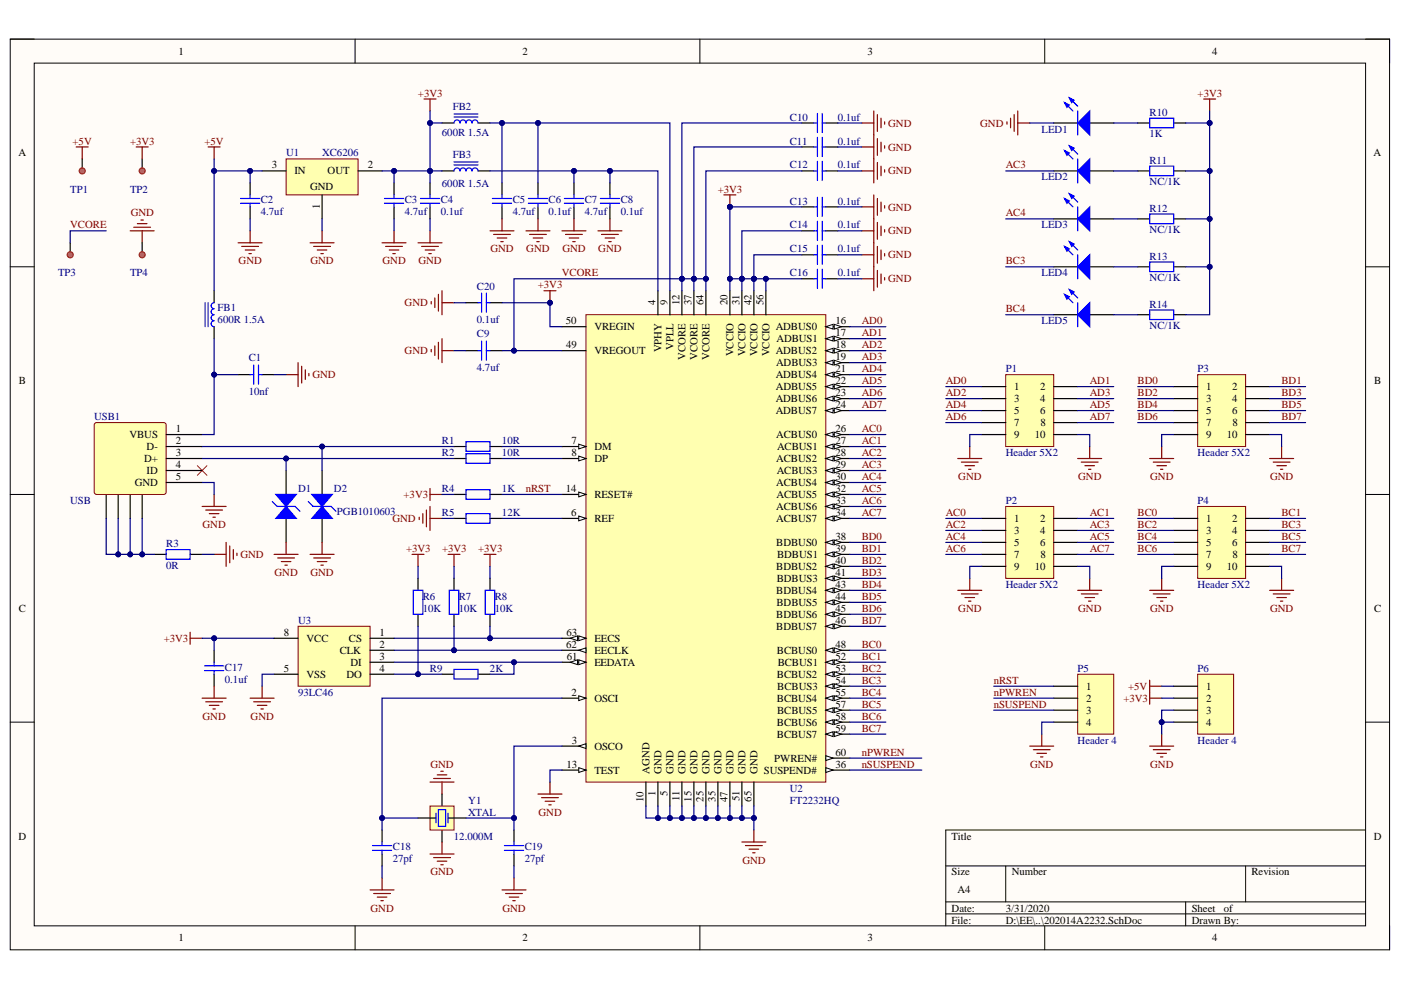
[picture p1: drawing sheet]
<svg xmlns="http://www.w3.org/2000/svg" width="297mm" height="210mm" viewBox="0 0 297 210" stroke-linecap="round" stroke-linejoin="round" font-family="sans-serif">
<defs><g id="words">
<g font-size="2.3">
<text x="37.9" y="11.6">1</text>
<text x="110.8" y="11.6">2</text>
<text x="184" y="11.6">3</text>
<text x="257" y="11.6">4</text>
<text x="3.9" y="33.2">A</text>
<text x="57.7" y="35.7">3</text>
<text x="78" y="35.7">2</text>
<text x="291.2" y="33.2">A</text>
<text x="62.4" y="37">IN</text>
<text x="65.7" y="40.2">GND</text>
<text x="69.5" y="37">OUT</text>
<text x="67.8" y="44.2" transform="rotate(-90 67.8 44.2)">1</text>
<text x="139" y="64.7" transform="rotate(-90 139 64.7)">4</text>
<text x="141.5" y="64.7" transform="rotate(-90 141.5 64.7)">9</text>
<text x="144.1" y="64.7" transform="rotate(-90 144.1 64.7)">12</text>
<text x="146.6" y="64.7" transform="rotate(-90 146.6 64.7)">37</text>
<text x="149.1" y="64.7" transform="rotate(-90 149.1 64.7)">64</text>
<text x="154.3" y="64.7" transform="rotate(-90 154.3 64.7)">20</text>
<text x="156.8" y="64.7" transform="rotate(-90 156.8 64.7)">31</text>
<text x="159.3" y="64.7" transform="rotate(-90 159.3 64.7)">42</text>
<text x="161.9" y="64.7" transform="rotate(-90 161.9 64.7)">56</text>
<text x="120" y="68.8">50</text>
<text x="126" y="70">VREGIN</text>
<text x="164.5" y="70">ADBUS0</text>
<text x="177.1" y="68.8">16</text>
<text x="177.1" y="71.3">17</text>
<text x="120" y="73.8">49</text>
<text x="126" y="75.1">VREGOUT</text>
<text x="140.3" y="74.7" transform="rotate(-90 140.3 74.7)">VPHY</text>
<text x="142.8" y="74.2" transform="rotate(-90 142.8 74.2)">VPLL</text>
<text x="145.3" y="76.2" transform="rotate(-90 145.3 76.2)">VCORE</text>
<text x="147.9" y="76.2" transform="rotate(-90 147.9 76.2)">VCORE</text>
<text x="150.4" y="76.2" transform="rotate(-90 150.4 76.2)">VCORE</text>
<text x="155.5" y="75.6" transform="rotate(-90 155.5 75.6)">VCCIO</text>
<text x="158.1" y="75.6" transform="rotate(-90 158.1 75.6)">VCCIO</text>
<text x="160.6" y="75.6" transform="rotate(-90 160.6 75.6)">VCCIO</text>
<text x="163.2" y="75.6" transform="rotate(-90 163.2 75.6)">VCCIO</text>
<text x="164.5" y="75.1">ADBUS2</text>
<text x="164.5" y="77.6">ADBUS3</text>
<text x="164.6" y="72.6">ADBUS1</text>
<text x="177.1" y="73.8">18</text>
<text x="177.1" y="76.4">19</text>
<text x="4" y="81.4">B</text>
<text x="164.5" y="80.2">ADBUS4</text>
<text x="164.5" y="82.8">ADBUS5</text>
<text x="177.1" y="78.9">21</text>
<text x="177.1" y="81.4">22</text>
<text x="215" y="82.8">1</text>
<text x="220.6" y="82.8">2</text>
<text x="255.7" y="82.8">1</text>
<text x="261.2" y="82.8">2</text>
<text x="291.4" y="81.4">B</text>
<text x="164.5" y="85.3">ADBUS6</text>
<text x="164.5" y="87.8">ADBUS7</text>
<text x="177.1" y="84">23</text>
<text x="177.1" y="86.6">24</text>
<text x="215" y="85.3">3</text>
<text x="215" y="87.8">5</text>
<text x="220.6" y="85.3">4</text>
<text x="220.6" y="87.8">6</text>
<text x="255.7" y="85.3">3</text>
<text x="255.7" y="87.8">5</text>
<text x="261.2" y="85.3">4</text>
<text x="261.2" y="87.8">6</text>
<text x="27.5" y="92.9">VBUS</text>
<text x="31.1" y="95.4">D-</text>
<text x="37.3" y="91.6">1</text>
<text x="37.3" y="94.2">2</text>
<text x="121.1" y="94.2">7</text>
<text x="126" y="95.4">DM</text>
<text x="164.6" y="92.9">ACBUS0</text>
<text x="164.8" y="95.4">ACBUS1</text>
<text x="177.1" y="91.6">26</text>
<text x="177.1" y="94.2">27</text>
<text x="215" y="90.4">7</text>
<text x="215" y="92.9">9</text>
<text x="219.4" y="92.9">10</text>
<text x="220.6" y="90.4">8</text>
<text x="255.7" y="90.4">7</text>
<text x="255.7" y="92.9">9</text>
<text x="260.1" y="92.9">10</text>
<text x="261.3" y="90.4">8</text>
<text x="30.5" y="98">D+</text>
<text x="31.1" y="100.5">ID</text>
<text x="37.3" y="96.7">3</text>
<text x="37.3" y="99.2">4</text>
<text x="37.3" y="101.8">5</text>
<text x="121.2" y="96.7">8</text>
<text x="126" y="98">DP</text>
<text x="164.6" y="98">ACBUS2</text>
<text x="164.7" y="100.5">ACBUS3</text>
<text x="177.1" y="96.7">28</text>
<text x="177.1" y="99.2">29</text>
<text x="177.1" y="101.8">30</text>
<text x="28.6" y="103">GND</text>
<text x="120" y="104.3">14</text>
<text x="126" y="105.6">RESET#</text>
<text x="164.6" y="103">ACBUS4</text>
<text x="164.6" y="105.6">ACBUS5</text>
<text x="177.1" y="104.3">32</text>
<text x="177.1" y="106.9">33</text>
<text x="121.1" y="109.4">6</text>
<text x="126" y="110.7">REF</text>
<text x="164.6" y="108.2">ACBUS6</text>
<text x="164.6" y="110.7">ACBUS7</text>
<text x="177.1" y="109.4">34</text>
<text x="215" y="110.7">1</text>
<text x="215" y="113.2">3</text>
<text x="220.6" y="110.7">2</text>
<text x="220.6" y="113.2">4</text>
<text x="255.7" y="110.7">1</text>
<text x="255.7" y="113.2">3</text>
<text x="261.2" y="110.7">2</text>
<text x="261.2" y="113.2">4</text>
<text x="164.6" y="115.8">BDBUS0</text>
<text x="164.8" y="118.3">BDBUS1</text>
<text x="177.1" y="114.5">38</text>
<text x="177.1" y="117">39</text>
<text x="177.1" y="119.6">40</text>
<text x="215" y="115.8">5</text>
<text x="215" y="118.3">7</text>
<text x="220.6" y="115.8">6</text>
<text x="220.6" y="118.3">8</text>
<text x="255.7" y="115.8">5</text>
<text x="255.7" y="118.3">7</text>
<text x="261.2" y="115.8">6</text>
<text x="261.3" y="118.3">8</text>
<text x="164.6" y="120.8">BDBUS2</text>
<text x="164.6" y="125.9">BDBUS4</text>
<text x="164.7" y="123.4">BDBUS3</text>
<text x="177.1" y="122.1">41</text>
<text x="177.1" y="124.6">43</text>
<text x="215" y="120.8">9</text>
<text x="219.4" y="120.8">10</text>
<text x="255.7" y="120.8">9</text>
<text x="260.1" y="120.8">10</text>
<text x="4" y="129.7">C</text>
<text x="164.6" y="131">BDBUS6</text>
<text x="164.6" y="128.5">BDBUS5</text>
<text x="177.1" y="127.2">44</text>
<text x="177.1" y="129.7">45</text>
<text x="291.3" y="129.7">C</text>
<text x="60.2" y="134.8">8</text>
<text x="65" y="136.1">VCC</text>
<text x="74" y="136.1">CS</text>
<text x="80.5" y="134.8">1</text>
<text x="80.5" y="137.4">2</text>
<text x="120" y="137.4">62</text>
<text x="120.1" y="134.8">63</text>
<text x="126" y="136.1">EECS</text>
<text x="164.6" y="133.6">BDBUS7</text>
<text x="177.1" y="132.3">46</text>
<text x="177.1" y="137.4">48</text>
<text x="60.2" y="142.4">5</text>
<text x="65" y="143.7">VSS</text>
<text x="72" y="138.6">CLK</text>
<text x="73.4" y="143.7">DO</text>
<text x="74.3" y="141.2">DI</text>
<text x="80.5" y="139.9">3</text>
<text x="80.5" y="142.4">4</text>
<text x="120.2" y="139.9">61</text>
<text x="126" y="138.6">EECLK</text>
<text x="126" y="141.2">EEDATA</text>
<text x="164.7" y="138.6">BCBUS0</text>
<text x="164.7" y="143.7">BCBUS2</text>
<text x="164.9" y="141.2">BCBUS1</text>
<text x="177.1" y="139.9">52</text>
<text x="177.1" y="142.4">53</text>
<text x="121.1" y="147.5">2</text>
<text x="126" y="148.8">OSCI</text>
<text x="164.7" y="148.8">BCBUS4</text>
<text x="164.8" y="146.2">BCBUS3</text>
<text x="177.1" y="145">54</text>
<text x="177.1" y="147.5">55</text>
<text x="230.3" y="146.2">1</text>
<text x="230.3" y="148.8">2</text>
<text x="255.7" y="146.2">1</text>
<text x="255.7" y="148.8">2</text>
<text x="164.7" y="153.9">BCBUS6</text>
<text x="164.8" y="151.3">BCBUS5</text>
<text x="177.1" y="150.1">57</text>
<text x="177.1" y="152.6">58</text>
<text x="177.1" y="155.1">59</text>
<text x="230.3" y="151.3">3</text>
<text x="230.3" y="153.9">4</text>
<text x="255.7" y="151.3">3</text>
<text x="255.7" y="153.9">4</text>
<text x="121.2" y="157.7">3</text>
<text x="126" y="159">OSCO</text>
<text x="164.2" y="161.5">PWREN#</text>
<text x="164.7" y="156.4">BCBUS7</text>
<text x="177.1" y="160.2">60</text>
<text x="120.1" y="162.8">13</text>
<text x="126" y="164">TEST</text>
<text x="137.7" y="164" transform="rotate(-90 137.7 164)">AGND</text>
<text x="140.3" y="164" transform="rotate(-90 140.3 164)">GND</text>
<text x="142.8" y="164" transform="rotate(-90 142.8 164)">GND</text>
<text x="145.3" y="164" transform="rotate(-90 145.3 164)">GND</text>
<text x="147.9" y="164" transform="rotate(-90 147.9 164)">GND</text>
<text x="150.4" y="164" transform="rotate(-90 150.4 164)">GND</text>
<text x="153" y="164" transform="rotate(-90 153 164)">GND</text>
<text x="155.5" y="164" transform="rotate(-90 155.5 164)">GND</text>
<text x="158.1" y="164" transform="rotate(-90 158.1 164)">GND</text>
<text x="160.6" y="164" transform="rotate(-90 160.6 164)">GND</text>
<text x="162" y="164">SUSPEND#</text>
<text x="177.1" y="162.8">36</text>
<text x="136.5" y="170.1" transform="rotate(-90 136.5 170.1)">10</text>
<text x="139" y="168.7" transform="rotate(-90 139 168.7)">1</text>
<text x="141.5" y="168.8" transform="rotate(-90 141.5 168.8)">5</text>
<text x="144.1" y="169.9" transform="rotate(-90 144.1 169.9)">11</text>
<text x="146.6" y="170" transform="rotate(-90 146.6 170)">15</text>
<text x="149.1" y="170" transform="rotate(-90 149.1 170)">25</text>
<text x="151.7" y="170" transform="rotate(-90 151.7 170)">35</text>
<text x="154.3" y="170" transform="rotate(-90 154.3 170)">47</text>
<text x="156.8" y="169.9" transform="rotate(-90 156.8 169.9)">51</text>
<text x="159.3" y="170" transform="rotate(-90 159.3 170)">65</text>
<text x="3.9" y="178">D</text>
<text x="201.8" y="178">Title</text>
<text x="291.3" y="178">D</text>
<text x="201.8" y="185.6">Size</text>
<text x="214.5" y="185.6">Number</text>
<text x="265.3" y="185.6">Revision</text>
<text x="203" y="189.4">A4</text>
<text x="201.8" y="193.3">Date:</text>
<text x="201.8" y="195.8">File:</text>
<text x="213.2" y="193.3">3/31/2020</text>
<text x="213.2" y="195.8">D:\EE\..\202014A2232.SchDoc</text>
<text x="252.7" y="193.3">Sheet</text>
<text x="252.7" y="195.8">Drawn By:</text>
<text x="259.4" y="193.3">of</text>
<text x="37.9" y="199.6">1</text>
<text x="110.8" y="199.6">2</text>
<text x="184" y="199.6">3</text>
<text x="257" y="199.6">4</text>
</g>
<g font-size="2.3" fill="#800000">
<text x="88.6" y="20.5">+3V3</text>
<text x="253.9" y="20.5">+3V3</text>
<text x="188.3" y="26.8">GND</text>
<text x="207.8" y="26.8">GND</text>
<text x="15.4" y="30.6">+5V</text>
<text x="27.6" y="30.6">+3V3</text>
<text x="43.4" y="30.6">+5V</text>
<text x="188.3" y="31.9">GND</text>
<text x="213.2" y="35.7">AC3</text>
<text x="152.2" y="40.8">+3V3</text>
<text x="188.3" y="37">GND</text>
<text x="27.7" y="45.9">GND</text>
<text x="188.3" y="44.6">GND</text>
<text x="213.2" y="45.9">AC4</text>
<text x="14.9" y="48.4">VCORE</text>
<text x="104" y="53.5">GND</text>
<text x="111.6" y="53.5">GND</text>
<text x="119.2" y="53.5">GND</text>
<text x="126.9" y="53.5">GND</text>
<text x="188.3" y="49.7">GND</text>
<text x="50.6" y="56">GND</text>
<text x="65.8" y="56">GND</text>
<text x="81.1" y="56">GND</text>
<text x="88.7" y="56">GND</text>
<text x="119.1" y="58.6">VCORE</text>
<text x="188.3" y="54.8">GND</text>
<text x="188.3" y="59.8">GND</text>
<text x="213.2" y="56">BC3</text>
<text x="85.8" y="65">GND</text>
<text x="114" y="61.2">+3V3</text>
<text x="182.7" y="68.8">AD0</text>
<text x="182.7" y="71.3">AD1</text>
<text x="213.2" y="66.2">BC4</text>
<text x="85.8" y="75.1">GND</text>
<text x="182.7" y="73.8">AD2</text>
<text x="182.7" y="76.4">AD3</text>
<text x="66.2" y="80.2">GND</text>
<text x="182.7" y="78.9">AD4</text>
<text x="182.7" y="81.4">AD5</text>
<text x="200.5" y="81.4">AD0</text>
<text x="231" y="81.4">AD1</text>
<text x="241.2" y="81.4">BD0</text>
<text x="271.7" y="81.4">BD1</text>
<text x="182.7" y="84">AD6</text>
<text x="182.7" y="86.6">AD7</text>
<text x="200.5" y="84">AD2</text>
<text x="200.5" y="86.6">AD4</text>
<text x="200.5" y="89.1">AD6</text>
<text x="231" y="84">AD3</text>
<text x="231" y="86.6">AD5</text>
<text x="231" y="89.1">AD7</text>
<text x="241.2" y="84">BD2</text>
<text x="241.2" y="86.6">BD4</text>
<text x="241.2" y="89.1">BD6</text>
<text x="271.7" y="84">BD3</text>
<text x="271.7" y="86.6">BD5</text>
<text x="271.7" y="89.1">BD7</text>
<text x="182.7" y="94.2">AC1</text>
<text x="182.7" y="91.6">AC0</text>
<text x="182.7" y="101.8">AC4</text>
<text x="182.7" y="99.2">AC3</text>
<text x="182.7" y="96.7">AC2</text>
<text x="203.2" y="101.8">GND</text>
<text x="228.6" y="101.8">GND</text>
<text x="243.9" y="101.8">GND</text>
<text x="269.3" y="101.8">GND</text>
<text x="85.6" y="105.6">+3V3</text>
<text x="111.5" y="104.3">nRST</text>
<text x="182.7" y="106.9">AC6</text>
<text x="182.7" y="104.3">AC5</text>
<text x="42.9" y="112">GND</text>
<text x="83.2" y="110.7">GND</text>
<text x="182.7" y="109.4">AC7</text>
<text x="200.5" y="109.4">AC0</text>
<text x="200.5" y="112">AC2</text>
<text x="231" y="109.4">AC1</text>
<text x="231" y="112">AC3</text>
<text x="241.2" y="109.4">BC0</text>
<text x="241.2" y="112">BC2</text>
<text x="271.7" y="109.4">BC1</text>
<text x="271.7" y="112">BC3</text>
<text x="51" y="118.3">GND</text>
<text x="86.1" y="117">+3V3</text>
<text x="93.7" y="117">+3V3</text>
<text x="101.4" y="117">+3V3</text>
<text x="182.7" y="114.5">BD0</text>
<text x="182.7" y="117">BD1</text>
<text x="182.7" y="119.6">BD2</text>
<text x="200.5" y="114.5">AC4</text>
<text x="200.5" y="117">AC6</text>
<text x="231" y="114.5">AC5</text>
<text x="231" y="117">AC7</text>
<text x="241.2" y="114.5">BC4</text>
<text x="241.2" y="117">BC6</text>
<text x="271.7" y="114.5">BC5</text>
<text x="271.7" y="117">BC7</text>
<text x="58.2" y="122.1">GND</text>
<text x="65.8" y="122.1">GND</text>
<text x="182.7" y="122.1">BD3</text>
<text x="182.7" y="124.6">BD4</text>
<text x="182.7" y="127.2">BD5</text>
<text x="182.7" y="129.7">BD6</text>
<text x="203.2" y="129.7">GND</text>
<text x="228.6" y="129.7">GND</text>
<text x="243.9" y="129.7">GND</text>
<text x="269.3" y="129.7">GND</text>
<text x="34.7" y="136.1">+3V3</text>
<text x="182.7" y="137.4">BC0</text>
<text x="182.7" y="132.3">BD7</text>
<text x="182.7" y="142.4">BC2</text>
<text x="182.7" y="139.9">BC1</text>
<text x="182.7" y="147.5">BC4</text>
<text x="182.7" y="145">BC3</text>
<text x="210.7" y="147.5">nPWREN</text>
<text x="210.7" y="145">nRST</text>
<text x="238.2" y="148.8">+3V3</text>
<text x="239.2" y="146.2">+5V</text>
<text x="42.9" y="152.6">GND</text>
<text x="53.1" y="152.6">GND</text>
<text x="182.7" y="152.6">BC6</text>
<text x="182.7" y="155.1">BC7</text>
<text x="182.7" y="150.1">BC5</text>
<text x="210.7" y="150.1">nSUSPEND</text>
<text x="182.7" y="160.2">nPWREN</text>
<text x="91.2" y="162.8">GND</text>
<text x="182.7" y="162.8">nSUSPEND</text>
<text x="218.4" y="162.8">GND</text>
<text x="243.9" y="162.8">GND</text>
<text x="114.2" y="172.9">GND</text>
<text x="91.2" y="185.6">GND</text>
<text x="157.4" y="183.1">GND</text>
<text x="78.6" y="193.3">GND</text>
<text x="106.5" y="193.3">GND</text>
</g>
<g font-size="2.3" fill="#000080">
<text x="96" y="23.4">FB2</text>
<text x="93.7" y="28.9">600R 1.5A</text>
<text x="167.5" y="25.6">C10</text>
<text x="177.6" y="25.6">0.1uf</text>
<text x="220.8" y="28.1">LED1</text>
<text x="243.7" y="29.1">1K</text>
<text x="243.7" y="24.6">R10</text>
<text x="60.7" y="33.2">U1</text>
<text x="68.3" y="33.2">XC6206</text>
<text x="96" y="33.6">FB3</text>
<text x="167.5" y="30.6">C11</text>
<text x="167.5" y="35.7">C12</text>
<text x="177.6" y="30.6">0.1uf</text>
<text x="177.6" y="35.7">0.1uf</text>
<text x="243.7" y="34.7">R11</text>
<text x="14.9" y="40.8">TP1</text>
<text x="27.6" y="40.8">TP2</text>
<text x="93.7" y="39.6">600R 1.5A</text>
<text x="220.8" y="38.3">LED2</text>
<text x="243.7" y="39.3">NC/1K</text>
<text x="55.3" y="45.6">4.7uf</text>
<text x="55.3" y="43.1">C2</text>
<text x="85.8" y="45.6">4.7uf</text>
<text x="85.8" y="43.1">C3</text>
<text x="93.4" y="45.6">0.1uf</text>
<text x="93.4" y="43.1">C4</text>
<text x="108.7" y="45.6">4.7uf</text>
<text x="108.7" y="43.1">C5</text>
<text x="116.3" y="45.6">0.1uf</text>
<text x="116.3" y="43.1">C6</text>
<text x="124" y="45.6">4.7uf</text>
<text x="124" y="43.1">C7</text>
<text x="131.6" y="45.6">0.1uf</text>
<text x="131.6" y="43.1">C8</text>
<text x="167.5" y="43.4">C13</text>
<text x="177.6" y="43.4">0.1uf</text>
<text x="243.7" y="44.9">R12</text>
<text x="167.5" y="48.4">C14</text>
<text x="167.5" y="53.5">C15</text>
<text x="177.6" y="48.4">0.1uf</text>
<text x="177.6" y="53.5">0.1uf</text>
<text x="220.8" y="48.4">LED3</text>
<text x="243.7" y="49.5">NC/1K</text>
<text x="12.3" y="58.6">TP3</text>
<text x="27.6" y="58.6">TP4</text>
<text x="167.5" y="58.6">C16</text>
<text x="177.6" y="58.6">0.1uf</text>
<text x="220.8" y="58.6">LED4</text>
<text x="243.7" y="59.6">NC/1K</text>
<text x="243.7" y="55">R13</text>
<text x="46.1" y="66">FB1</text>
<text x="101.1" y="61.4">C20</text>
<text x="243.7" y="65.2">R14</text>
<text x="46.1" y="68.5">600R 1.5A</text>
<text x="101.1" y="71.6">C9</text>
<text x="101.1" y="68.5">0.1uf</text>
<text x="220.8" y="68.8">LED5</text>
<text x="243.7" y="69.8">NC/1K</text>
<text x="52.7" y="76.6">C1</text>
<text x="52.7" y="83.8">10nf</text>
<text x="101.1" y="78.7">4.7uf</text>
<text x="213.2" y="78.9">P1</text>
<text x="253.9" y="78.9">P3</text>
<text x="20" y="89.1">USB1</text>
<text x="93.7" y="94.2">R1</text>
<text x="106.4" y="94.2">10R</text>
<text x="93.7" y="96.7">R2</text>
<text x="106.4" y="96.7">10R</text>
<text x="213.2" y="96.7">Header 5X2</text>
<text x="253.9" y="96.7">Header 5X2</text>
<text x="14.9" y="106.9">USB</text>
<text x="63.2" y="104.3">D1</text>
<text x="70.8" y="104.3">D2</text>
<text x="93.7" y="104.3">R4</text>
<text x="106.4" y="104.3">1K</text>
<text x="213.2" y="106.9">P2</text>
<text x="253.9" y="106.9">P4</text>
<text x="71.4" y="109.2">PGB1010603</text>
<text x="93.7" y="109.4">R5</text>
<text x="106.4" y="109.4">12K</text>
<text x="35.2" y="116">R3</text>
<text x="35.2" y="120.6">0R</text>
<text x="213.2" y="124.6">Header 5X2</text>
<text x="253.9" y="124.6">Header 5X2</text>
<text x="89.6" y="129.7">10K</text>
<text x="89.6" y="127.2">R6</text>
<text x="97.2" y="129.7">10K</text>
<text x="97.2" y="127.2">R7</text>
<text x="104.9" y="129.7">10K</text>
<text x="104.9" y="127.2">R8</text>
<text x="63.2" y="132.3">U3</text>
<text x="47.7" y="142.2">C17</text>
<text x="91.2" y="142.4">R9</text>
<text x="103.9" y="142.4">2K</text>
<text x="228.5" y="142.4">P5</text>
<text x="253.9" y="142.4">P6</text>
<text x="47.7" y="144.7">0.1uf</text>
<text x="63.2" y="147.5">93LC46</text>
<text x="228.5" y="157.7">Header 4</text>
<text x="253.9" y="157.7">Header 4</text>
<text x="167.5" y="167.8">U2</text>
<text x="99.3" y="170.4">Y1</text>
<text x="99.3" y="172.9">XTAL</text>
<text x="167.5" y="170.4">FT2232HQ</text>
<text x="96.2" y="178">12.000M</text>
<text x="83.3" y="182.8">27pf</text>
<text x="83.3" y="180.3">C18</text>
<text x="111.2" y="182.8">27pf</text>
<text x="111.2" y="180.3">C19</text>
</g>
</g></defs>
<path d="M2.2 8.3h292.4v193.1h-292.4z" fill-rule="evenodd" fill="#fffcf8"/>
<path d="M2.2 8.3h292.4v193.1h-292.4z" fill="none" stroke="#000" stroke-width=".21"/>
<path d="M7.3 13.4h282.2v182.9h-282.2z" fill-rule="evenodd" fill="#fffcf8"/>
<g fill="none" stroke="#000" stroke-width=".21">
<path d="M2.2 8.3h5.1M7.3 13.4h282.2v182.9h-282.2zM75.3 8.3v5.1M148.4 8.3v5.1M221.5 8.3v5.1M289.5 8.3h5.1v5.1M2.2 56.6h5.1M289.5 56.6h5.1M2.2 104.8h5.1M289.5 104.8h5.1M2.2 153.1h5.1M289.5 153.1h5.1"/>
<path d="M289.5 176h-89v20.3M75.3 196.3v5.1M148.4 196.3v5.1M200.5 183.6h89M200.5 191.2h89M200.5 193.8h89M213.2 183.6v7.6M221.5 196.3v5.1M251.4 191.2v5.1M264.1 183.6v7.6M294.6 196.3v5.1"/>
</g>
<path d="M124.2 66.7h50.9v99.1h-50.9z" fill-rule="evenodd" fill="#ffffb0"/>
<path d="M124.2 66.7h50.9v99.1h-50.9z" fill="none" stroke="#800000" stroke-width=".21"/>
<path d="M119.1 148h5.1M139.5 165.8v5.1M159.8 165.8v5.1" fill="none" stroke="#000" stroke-width=".25"/>
<path d="M122.7 147.5l1.5 .5-1.5 .5z" fill="#f8fcff"/>
<path d="M122.7 147.5l1.5 .5-1.5 .5z" fill="none" stroke="#000" stroke-width=".21"/>
<path d="M119.1 158.2h5.1" fill="none" stroke="#000" stroke-width=".25"/>
<path d="M122.7 158.2l1.5-.5v1z" fill="#f8fcff"/>
<path d="M122.7 158.2l1.5-.5v1z" fill="none" stroke="#000" stroke-width=".21"/>
<path d="M139.5 61.6v5.1M119.1 109.9h5.1M142 165.8v5.1" fill="none" stroke="#000" stroke-width=".25"/>
<path d="M122.7 109.4l1.5 .5-1.5 .5z" fill="#f8fcff"/>
<path d="M122.7 109.4l1.5 .5-1.5 .5z" fill="none" stroke="#000" stroke-width=".21"/>
<path d="M119.1 94.7h5.1" fill="none" stroke="#000" stroke-width=".25"/>
<path d="M122.7 94.2l1.5 .5-1.5 .5z" fill="#f8fcff"/>
<path d="M122.7 94.2l1.5 .5-1.5 .5z" fill="none" stroke="#000" stroke-width=".21"/>
<path d="M119.1 97.2h5.1" fill="none" stroke="#000" stroke-width=".25"/>
<path d="M122.7 96.7l1.5 .5-1.5 .5z" fill="#f8fcff"/>
<path d="M122.7 96.7l1.5 .5-1.5 .5z" fill="none" stroke="#000" stroke-width=".21"/>
<path d="M142 61.6v5.1M144.6 61.6v5.1M119.1 163.3h5.1M136.9 165.8v5.1M144.6 165.8v5.1" fill="none" stroke="#000" stroke-width=".25"/>
<path d="M122.7 162.8l1.5 .5-1.5 .5z" fill="#f8fcff"/>
<path d="M122.7 162.8l1.5 .5-1.5 .5z" fill="none" stroke="#000" stroke-width=".21"/>
<path d="M119.1 104.8h5.1" fill="none" stroke="#000" stroke-width=".25"/>
<path d="M122.7 104.3l1.5 .5-1.5 .5z" fill="#f8fcff"/>
<path d="M122.7 104.3l1.5 .5-1.5 .5z" fill="none" stroke="#000" stroke-width=".21"/>
<path d="M175.1 69.3h5.1M147.1 165.8v5.1" fill="none" stroke="#000" stroke-width=".25"/>
<path d="M175.1 69.3l1.5-.5v1z" fill="#f8fcff"/>
<path d="M175.1 69.3l1.5-.5v1z" fill="none" stroke="#000" stroke-width=".21"/>
<path d="M176.9 68.8l1.5 .5-1.5 .5z" fill="#f8fcff"/>
<path d="M176.9 68.8l1.5 .5-1.5 .5z" fill="none" stroke="#000" stroke-width=".21"/>
<path d="M175.1 71.8h5.1" fill="none" stroke="#000" stroke-width=".25"/>
<path d="M175.1 71.8l1.5-.5v1z" fill="#f8fcff"/>
<path d="M175.1 71.8l1.5-.5v1z" fill="none" stroke="#000" stroke-width=".21"/>
<path d="M176.9 71.3l1.5 .5-1.5 .5z" fill="#f8fcff"/>
<path d="M176.9 71.3l1.5 .5-1.5 .5z" fill="none" stroke="#000" stroke-width=".21"/>
<path d="M175.1 74.4h5.1" fill="none" stroke="#000" stroke-width=".25"/>
<path d="M175.1 74.4l1.5-.6v1.1z" fill="#f8fcff"/>
<path d="M175.1 74.4l1.5-.6v1.1z" fill="none" stroke="#000" stroke-width=".21"/>
<path d="M176.9 73.8l1.5 .6-1.5 .5z" fill="#f8fcff"/>
<path d="M176.9 73.8l1.5 .6-1.5 .5z" fill="none" stroke="#000" stroke-width=".21"/>
<path d="M175.1 76.9h5.1" fill="none" stroke="#000" stroke-width=".25"/>
<path d="M175.1 76.9l1.5-.5v1z" fill="#f8fcff"/>
<path d="M175.1 76.9l1.5-.5v1z" fill="none" stroke="#000" stroke-width=".21"/>
<path d="M176.9 76.4l1.5 .5-1.5 .5z" fill="#f8fcff"/>
<path d="M176.9 76.4l1.5 .5-1.5 .5z" fill="none" stroke="#000" stroke-width=".21"/>
<path d="M154.7 61.6v5.1M175.1 79.4h5.1" fill="none" stroke="#000" stroke-width=".25"/>
<path d="M175.1 79.4l1.5-.5v1z" fill="#f8fcff"/>
<path d="M175.1 79.4l1.5-.5v1z" fill="none" stroke="#000" stroke-width=".21"/>
<path d="M176.9 78.9l1.5 .5-1.5 .5z" fill="#f8fcff"/>
<path d="M176.9 78.9l1.5 .5-1.5 .5z" fill="none" stroke="#000" stroke-width=".21"/>
<path d="M175.1 82h5.1" fill="none" stroke="#000" stroke-width=".25"/>
<path d="M175.1 82l1.5-.5v1z" fill="#f8fcff"/>
<path d="M175.1 82l1.5-.5v1z" fill="none" stroke="#000" stroke-width=".21"/>
<path d="M176.9 81.5l1.5 .5-1.5 .5z" fill="#f8fcff"/>
<path d="M176.9 81.5l1.5 .5-1.5 .5z" fill="none" stroke="#000" stroke-width=".21"/>
<path d="M175.1 84.5h5.1" fill="none" stroke="#000" stroke-width=".25"/>
<path d="M175.1 84.5l1.5-.5v1z" fill="#f8fcff"/>
<path d="M175.1 84.5l1.5-.5v1z" fill="none" stroke="#000" stroke-width=".21"/>
<path d="M176.9 84l1.5 .5-1.5 .5z" fill="#f8fcff"/>
<path d="M176.9 84l1.5 .5-1.5 .5z" fill="none" stroke="#000" stroke-width=".21"/>
<path d="M175.1 87.1h5.1" fill="none" stroke="#000" stroke-width=".25"/>
<path d="M175.1 87.1l1.5-.6v1.1z" fill="#f8fcff"/>
<path d="M175.1 87.1l1.5-.6v1.1z" fill="none" stroke="#000" stroke-width=".21"/>
<path d="M176.9 86.5l1.5 .6-1.5 .5z" fill="#f8fcff"/>
<path d="M176.9 86.5l1.5 .6-1.5 .5z" fill="none" stroke="#000" stroke-width=".21"/>
<path d="M175.1 92.1h5.1M149.7 165.8v5.1" fill="none" stroke="#000" stroke-width=".25"/>
<path d="M175.1 92.1l1.5-.5v1z" fill="#f8fcff"/>
<path d="M175.1 92.1l1.5-.5v1z" fill="none" stroke="#000" stroke-width=".21"/>
<path d="M176.9 91.6l1.5 .5-1.5 .5z" fill="#f8fcff"/>
<path d="M176.9 91.6l1.5 .5-1.5 .5z" fill="none" stroke="#000" stroke-width=".21"/>
<path d="M175.1 94.7h5.1" fill="none" stroke="#000" stroke-width=".25"/>
<path d="M175.1 94.7l1.5-.5v1z" fill="#f8fcff"/>
<path d="M175.1 94.7l1.5-.5v1z" fill="none" stroke="#000" stroke-width=".21"/>
<path d="M176.9 94.2l1.5 .5-1.5 .5z" fill="#f8fcff"/>
<path d="M176.9 94.2l1.5 .5-1.5 .5z" fill="none" stroke="#000" stroke-width=".21"/>
<path d="M175.1 97.2h5.1" fill="none" stroke="#000" stroke-width=".25"/>
<path d="M175.1 97.2l1.5-.5v1z" fill="#f8fcff"/>
<path d="M175.1 97.2l1.5-.5v1z" fill="none" stroke="#000" stroke-width=".21"/>
<path d="M176.9 96.7l1.5 .5-1.5 .5z" fill="#f8fcff"/>
<path d="M176.9 96.7l1.5 .5-1.5 .5z" fill="none" stroke="#000" stroke-width=".21"/>
<path d="M175.1 99.8h5.1" fill="none" stroke="#000" stroke-width=".25"/>
<path d="M175.1 99.8l1.5-.6v1.1z" fill="#f8fcff"/>
<path d="M175.1 99.8l1.5-.6v1.1z" fill="none" stroke="#000" stroke-width=".21"/>
<path d="M176.9 99.2l1.5 .6-1.5 .5z" fill="#f8fcff"/>
<path d="M176.9 99.2l1.5 .6-1.5 .5z" fill="none" stroke="#000" stroke-width=".21"/>
<path d="M175.1 102.3h5.1" fill="none" stroke="#000" stroke-width=".25"/>
<path d="M175.1 102.3l1.5-.5v1z" fill="#f8fcff"/>
<path d="M175.1 102.3l1.5-.5v1z" fill="none" stroke="#000" stroke-width=".21"/>
<path d="M176.9 101.8l1.5 .5-1.5 .5z" fill="#f8fcff"/>
<path d="M176.9 101.8l1.5 .5-1.5 .5z" fill="none" stroke="#000" stroke-width=".21"/>
<path d="M157.3 61.6v5.1M175.1 104.8h5.1" fill="none" stroke="#000" stroke-width=".25"/>
<path d="M175.1 104.8l1.5-.5v1.1z" fill="#f8fcff"/>
<path d="M175.1 104.8l1.5-.5v1.1z" fill="none" stroke="#000" stroke-width=".21"/>
<path d="M176.9 104.3l1.5 .5-1.5 .6z" fill="#f8fcff"/>
<path d="M176.9 104.3l1.5 .5-1.5 .6z" fill="none" stroke="#000" stroke-width=".21"/>
<path d="M175.1 107.4h5.1" fill="none" stroke="#000" stroke-width=".25"/>
<path d="M175.1 107.4l1.5-.5v1z" fill="#f8fcff"/>
<path d="M175.1 107.4l1.5-.5v1z" fill="none" stroke="#000" stroke-width=".21"/>
<path d="M176.9 106.9l1.5 .5-1.5 .5z" fill="#f8fcff"/>
<path d="M176.9 106.9l1.5 .5-1.5 .5z" fill="none" stroke="#000" stroke-width=".21"/>
<path d="M175.1 109.9h5.1" fill="none" stroke="#000" stroke-width=".25"/>
<path d="M175.1 109.9l1.5-.5v1z" fill="#f8fcff"/>
<path d="M175.1 109.9l1.5-.5v1z" fill="none" stroke="#000" stroke-width=".21"/>
<path d="M176.9 109.4l1.5 .5-1.5 .5z" fill="#f8fcff"/>
<path d="M176.9 109.4l1.5 .5-1.5 .5z" fill="none" stroke="#000" stroke-width=".21"/>
<path d="M152.2 165.8v5.1M175.1 163.3h5.1" fill="none" stroke="#000" stroke-width=".25"/>
<path d="M175.1 162.8l1.5 .5-1.5 .5z" fill="#f8fcff"/>
<path d="M175.1 162.8l1.5 .5-1.5 .5z" fill="none" stroke="#000" stroke-width=".21"/>
<path d="M147.1 61.6v5.1M175.1 115h5.1" fill="none" stroke="#000" stroke-width=".25"/>
<path d="M175.1 115l1.5-.5v1z" fill="#f8fcff"/>
<path d="M175.1 115l1.5-.5v1z" fill="none" stroke="#000" stroke-width=".21"/>
<path d="M176.9 114.5l1.5 .5-1.5 .5z" fill="#f8fcff"/>
<path d="M176.9 114.5l1.5 .5-1.5 .5z" fill="none" stroke="#000" stroke-width=".21"/>
<path d="M175.1 117.5h5.1" fill="none" stroke="#000" stroke-width=".25"/>
<path d="M175.1 117.5l1.5-.5v1.1z" fill="#f8fcff"/>
<path d="M175.1 117.5l1.5-.5v1.1z" fill="none" stroke="#000" stroke-width=".21"/>
<path d="M176.9 117l1.5 .5-1.5 .6z" fill="#f8fcff"/>
<path d="M176.9 117l1.5 .5-1.5 .6z" fill="none" stroke="#000" stroke-width=".21"/>
<path d="M175.1 120.1h5.1" fill="none" stroke="#000" stroke-width=".25"/>
<path d="M175.1 120.1l1.5-.5v1z" fill="#f8fcff"/>
<path d="M175.1 120.1l1.5-.5v1z" fill="none" stroke="#000" stroke-width=".21"/>
<path d="M176.9 119.6l1.5 .5-1.5 .5z" fill="#f8fcff"/>
<path d="M176.9 119.6l1.5 .5-1.5 .5z" fill="none" stroke="#000" stroke-width=".21"/>
<path d="M175.1 122.6h5.1" fill="none" stroke="#000" stroke-width=".25"/>
<path d="M175.1 122.6l1.5-.5v1z" fill="#f8fcff"/>
<path d="M175.1 122.6l1.5-.5v1z" fill="none" stroke="#000" stroke-width=".21"/>
<path d="M176.9 122.1l1.5 .5-1.5 .5z" fill="#f8fcff"/>
<path d="M176.9 122.1l1.5 .5-1.5 .5z" fill="none" stroke="#000" stroke-width=".21"/>
<path d="M159.8 61.6v5.1M175.1 125.2h5.1" fill="none" stroke="#000" stroke-width=".25"/>
<path d="M175.1 125.2l1.5-.5v1z" fill="#f8fcff"/>
<path d="M175.1 125.2l1.5-.5v1z" fill="none" stroke="#000" stroke-width=".21"/>
<path d="M176.9 124.7l1.5 .5-1.5 .5z" fill="#f8fcff"/>
<path d="M176.9 124.7l1.5 .5-1.5 .5z" fill="none" stroke="#000" stroke-width=".21"/>
<path d="M175.1 127.7h5.1" fill="none" stroke="#000" stroke-width=".25"/>
<path d="M175.1 127.7l1.5-.5v1z" fill="#f8fcff"/>
<path d="M175.1 127.7l1.5-.5v1z" fill="none" stroke="#000" stroke-width=".21"/>
<path d="M176.9 127.2l1.5 .5-1.5 .5z" fill="#f8fcff"/>
<path d="M176.9 127.2l1.5 .5-1.5 .5z" fill="none" stroke="#000" stroke-width=".21"/>
<path d="M175.1 130.2h5.1" fill="none" stroke="#000" stroke-width=".25"/>
<path d="M175.1 130.2l1.5-.5v1.1z" fill="#f8fcff"/>
<path d="M175.1 130.2l1.5-.5v1.1z" fill="none" stroke="#000" stroke-width=".21"/>
<path d="M176.9 129.7l1.5 .5-1.5 .6z" fill="#f8fcff"/>
<path d="M176.9 129.7l1.5 .5-1.5 .6z" fill="none" stroke="#000" stroke-width=".21"/>
<path d="M175.1 132.8h5.1" fill="none" stroke="#000" stroke-width=".25"/>
<path d="M175.1 132.8l1.5-.5v1z" fill="#f8fcff"/>
<path d="M175.1 132.8l1.5-.5v1z" fill="none" stroke="#000" stroke-width=".21"/>
<path d="M176.9 132.3l1.5 .5-1.5 .5z" fill="#f8fcff"/>
<path d="M176.9 132.3l1.5 .5-1.5 .5z" fill="none" stroke="#000" stroke-width=".21"/>
<path d="M175.1 137.9h5.1M154.7 165.8v5.1" fill="none" stroke="#000" stroke-width=".25"/>
<path d="M175.1 137.9l1.5-.5v1z" fill="#f8fcff"/>
<path d="M175.1 137.9l1.5-.5v1z" fill="none" stroke="#000" stroke-width=".21"/>
<path d="M176.9 137.4l1.5 .5-1.5 .5z" fill="#f8fcff"/>
<path d="M176.9 137.4l1.5 .5-1.5 .5z" fill="none" stroke="#000" stroke-width=".21"/>
<path d="M119.1 74.3h5.1M119.1 69.3h5.1M175.1 140.4h5.1M157.3 165.8v5.1" fill="none" stroke="#000" stroke-width=".25"/>
<path d="M175.1 140.4l1.5-.5v1z" fill="#f8fcff"/>
<path d="M175.1 140.4l1.5-.5v1z" fill="none" stroke="#000" stroke-width=".21"/>
<path d="M176.9 139.9l1.5 .5-1.5 .5z" fill="#f8fcff"/>
<path d="M176.9 139.9l1.5 .5-1.5 .5z" fill="none" stroke="#000" stroke-width=".21"/>
<path d="M175.1 143h5.1" fill="none" stroke="#000" stroke-width=".25"/>
<path d="M175.1 143l1.5-.6v1.1z" fill="#f8fcff"/>
<path d="M175.1 143l1.5-.6v1.1z" fill="none" stroke="#000" stroke-width=".21"/>
<path d="M176.9 142.4l1.5 .6-1.5 .5z" fill="#f8fcff"/>
<path d="M176.9 142.4l1.5 .6-1.5 .5z" fill="none" stroke="#000" stroke-width=".21"/>
<path d="M175.1 145.5h5.1" fill="none" stroke="#000" stroke-width=".25"/>
<path d="M175.1 145.5l1.5-.5v1z" fill="#f8fcff"/>
<path d="M175.1 145.5l1.5-.5v1z" fill="none" stroke="#000" stroke-width=".21"/>
<path d="M176.9 145l1.5 .5-1.5 .5z" fill="#f8fcff"/>
<path d="M176.9 145l1.5 .5-1.5 .5z" fill="none" stroke="#000" stroke-width=".21"/>
<path d="M162.4 61.6v5.1M175.1 148h5.1" fill="none" stroke="#000" stroke-width=".25"/>
<path d="M175.1 148l1.5-.5v1z" fill="#f8fcff"/>
<path d="M175.1 148l1.5-.5v1z" fill="none" stroke="#000" stroke-width=".21"/>
<path d="M176.9 147.5l1.5 .5-1.5 .5z" fill="#f8fcff"/>
<path d="M176.9 147.5l1.5 .5-1.5 .5z" fill="none" stroke="#000" stroke-width=".21"/>
<path d="M175.1 150.6h5.1" fill="none" stroke="#000" stroke-width=".25"/>
<path d="M175.1 150.6l1.5-.5v1z" fill="#f8fcff"/>
<path d="M175.1 150.6l1.5-.5v1z" fill="none" stroke="#000" stroke-width=".21"/>
<path d="M176.9 150.1l1.5 .5-1.5 .5z" fill="#f8fcff"/>
<path d="M176.9 150.1l1.5 .5-1.5 .5z" fill="none" stroke="#000" stroke-width=".21"/>
<path d="M175.1 153.1h5.1" fill="none" stroke="#000" stroke-width=".25"/>
<path d="M175.1 153.1l1.5-.5v1z" fill="#f8fcff"/>
<path d="M175.1 153.1l1.5-.5v1z" fill="none" stroke="#000" stroke-width=".21"/>
<path d="M176.9 152.6l1.5 .5-1.5 .5z" fill="#f8fcff"/>
<path d="M176.9 152.6l1.5 .5-1.5 .5z" fill="none" stroke="#000" stroke-width=".21"/>
<path d="M175.1 155.7h5.1" fill="none" stroke="#000" stroke-width=".25"/>
<path d="M175.1 155.7l1.5-.6v1.1z" fill="#f8fcff"/>
<path d="M175.1 155.7l1.5-.6v1.1z" fill="none" stroke="#000" stroke-width=".21"/>
<path d="M176.9 155.1l1.5 .6-1.5 .5z" fill="#f8fcff"/>
<path d="M176.9 155.1l1.5 .6-1.5 .5z" fill="none" stroke="#000" stroke-width=".21"/>
<path d="M175.1 160.7h5.1" fill="none" stroke="#000" stroke-width=".25"/>
<path d="M175.1 160.2l1.5 .5-1.5 .5z" fill="#f8fcff"/>
<path d="M175.1 160.2l1.5 .5-1.5 .5z" fill="none" stroke="#000" stroke-width=".21"/>
<path d="M119.1 137.9h5.1" fill="none" stroke="#000" stroke-width=".25"/>
<path d="M122.7 137.9l1.5-.5v1z" fill="#f8fcff"/>
<path d="M122.7 137.9l1.5-.5v1z" fill="none" stroke="#000" stroke-width=".21"/>
<path d="M119.1 140.4h5.1" fill="none" stroke="#000" stroke-width=".25"/>
<path d="M122.7 139.9l1.5 .5-1.5 .5z" fill="#f8fcff"/>
<path d="M122.7 139.9l1.5 .5-1.5 .5z" fill="none" stroke="#000" stroke-width=".21"/>
<path d="M120.9 140.4l1.6-.5v1z" fill="#f8fcff"/>
<path d="M120.9 140.4l1.6-.5v1z" fill="none" stroke="#000" stroke-width=".21"/>
<path d="M119.1 135.3h5.1" fill="none" stroke="#000" stroke-width=".25"/>
<path d="M122.7 134.8l1.5 .5-1.5 .5z" fill="#f8fcff"/>
<path d="M122.7 134.8l1.5 .5-1.5 .5z" fill="none" stroke="#000" stroke-width=".21"/>
<path d="M120.9 135.3l1.6-.5v1z" fill="#f8fcff"/>
<path d="M120.9 135.3l1.6-.5v1z" fill="none" stroke="#000" stroke-width=".21"/>
<path d="M149.7 61.6v5.1" fill="none" stroke="#000" stroke-width=".25"/>
<path d="M60.7 33.7h15.2v7.6h-15.2z" fill-rule="evenodd" fill="#ffffb0"/>
<path d="M60.7 33.7h15.2v7.6h-15.2z" fill="none" stroke="#800000" stroke-width=".21"/>
<path d="M55.6 36.2h5.1M75.9 36.2h5.1M223.4 36.2h5.1M231 36.2h5.1M241.2 26.1h2.6M248.8 26.1h2.6M68.3 41.3v5.1" fill="none" stroke="#000" stroke-width=".25"/>
<path d="M243.8 25.1h5v2h-5z" fill="none" stroke="#00f" stroke-width=".25"/>
<path d="M228.5 36.2l2.5-2.5v5.1z" fill="#00f"/>
<path d="M225.7 31.9l1.8 1.8M226.7 30.9l1.8 1.8M228.5 36.2l2.5-2.5v5.1z" fill="none" stroke="#00f" stroke-width=".25"/>
<path d="M225.7 31.9l1 .5-.5 .5z" fill="#00f"/>
<path d="M225.7 31.9l1 .5-.5 .5z" fill="none" stroke="#00f" stroke-width=".25"/>
<path d="M226.7 30.9l1 .5-.5 .5z" fill="#00f"/>
<path d="M226.7 30.9l1 .5-.5 .5zM228.5 33.7v5.1" fill="none" stroke="#00f" stroke-width=".25"/>
<path d="M114.1 168.4h5M114.8 169.1h3.6M115.6 169.9h2M116.4 170.6h.5M116.6 165.8v2.6M157.3 178.5h5.1M158.1 179.3h3.5M159.8 176v2.5M158.8 180h2.1M159.6 180.8h.5" fill="none" stroke="#800000" stroke-width=".25"/>
<path d="M63.2 132.8h15.3v12.7h-15.3z" fill-rule="evenodd" fill="#ffffb0"/>
<path d="M63.2 132.8h15.3v12.7h-15.3z" fill="none" stroke="#800000" stroke-width=".21"/>
<path d="M60.7 99.8v5M60.7 109.9v5.1M58.1 135.3h5.1M78.5 135.3h5M78.5 137.9h5M58.1 143h5.1M78.5 140.4h5M78.5 143h5" fill="none" stroke="#000" stroke-width=".25"/>
<path d="M60.7 107.4l2.1 2.5h-4.3z" fill="#00f"/>
<path d="M57.7 106.4l1 1h3.9l1 1M60.7 107.4l2.1 2.5h-4.3z" fill="none" stroke="#00f" stroke-width=".25"/>
<path d="M58.5 104.8h4.3l-2.1 2.6z" fill="#00f"/>
<g fill="none" stroke="#00f" stroke-width=".25">
<path d="M96.3 36.2a.64 .64 0 0 1 .6-.6 .64 .64 0 0 1 .6 .6 .63 .63 0 0 1 .7-.6 .63 .63 0 0 1 .6 .6 .64 .64 0 0 1 .6-.6 .64 .64 0 0 1 .7 .6 .63 .63 0 0 1 .6-.6 .63 .63 0 0 1 .6 .6M96.3 26.1a.64 .64 0 0 1 .6-.7 .64 .64 0 0 1 .6 .7 .63 .63 0 0 1 .7-.7 .63 .63 0 0 1 .6 .7 .64 .64 0 0 1 .6-.7 .64 .64 0 0 1 .7 .7 .63 .63 0 0 1 .6-.7 .63 .63 0 0 1 .6 .7M96.3 35h5M96.3 34.3h5M96.3 24.8h5M96.3 24.2h5M51 42.1h4.1M51 43.1h4.1M53 41.3v.8M53 43.1v.8M81.5 42.1h4.1M81.5 43.1h4.1"/>
<path d="M83.5 41.3v.8M83.5 43.1v.8M89.1 42.1h4.1M89.1 43.1h4.1M91.2 41.3v.8M91.2 43.1v.8M104.4 42.1h4.1M104.4 43.1h4.1M106.4 41.3v.8M106.4 43.1v.8M112 42.1h4.1M112 43.1h4.1"/>
<path d="M114.1 41.3v.8M114.1 43.1v.8M119.7 42.1h4M119.7 43.1h4M121.7 41.3v.8M121.7 43.1v.8M127.3 42.1h4.1M127.3 43.1h4.1M129.3 41.3v.8M129.3 43.1v.8M43.5 64.2v5.1M44.1 64.2v5.1"/>
<path d="M45.4 64.2a.64 .64 0 0 0-.6 .6 .64 .64 0 0 0 .6 .7 .64 .64 0 0 0-.6 .6 .64 .64 0 0 0 .6 .6 .64 .64 0 0 0-.6 .7 .64 .64 0 0 0 .6 .6 .64 .64 0 0 0-.6 .6 .64 .64 0 0 0 .6 .7M53 79.4h.8M53.8 77.4v4.1M54.8 77.4v4.1M54.8 79.4h.8M98.8 93.7h5.1v2h-5.1zM98.8 96.2h5.1v2h-5.1zM58.5 104.8h4.3l-2.1 2.6z"/>
</g>
<g fill="none" stroke="#000" stroke-width=".25">
<path d="M53 38.8v2.5M83.5 38.8v2.5M91.2 38.8v2.5M93.7 36.2h2.6M93.7 26.1h2.6M101.3 36.2h2.6M101.3 26.1h2.6M106.4 38.8v2.5M114.1 38.8v2.5M121.7 38.8v2.5M129.3 38.8v2.5M53 43.9v2.5"/>
<path d="M83.5 43.9v2.5M91.2 43.9v2.5M106.4 43.9v2.5M114.1 43.9v2.5M121.7 43.9v2.5M129.3 43.9v2.5M45.4 61.6v2.6M45.4 69.3v2.5M50.5 79.4h2.5M55.6 79.4h2.5M68.3 99.8v5M96.3 94.7h2.5"/>
<path d="M96.3 97.2h2.5M103.9 94.7h2.5M103.9 97.2h2.5M68.3 109.9v5.1"/>
</g>
<g fill="none" stroke="#800000" stroke-width=".25">
<path d="M44.1 31.2h2.6M45.4 31.2v2.5M89.9 21h2.5M91.2 21v2.5M50.5 51.5h5.1M51.2 52.2h3.6M52 53h2M52.8 53.8h.5M53 48.9v2.6M65.7 51.5h5.1M66.5 52.2h3.6M67.3 53h2"/>
<path d="M68 53.8h.5M68.3 48.9v2.6M81 51.5h5.1M81.8 52.2h3.5M82.5 53h2.1M83.3 53.8h.5M83.5 48.9v2.6M88.6 51.5h5.1M89.4 52.2h3.6M90.2 53h2M90.9 53.8h.5M91.2 48.9v2.6"/>
<path d="M103.9 48.9h5.1M104.6 49.7h3.6M105.4 50.5h2M106.2 51.2h.5M106.4 46.4v2.5M111.5 48.9h5.1M112.3 49.7h3.5M113 50.5h2.1M113.8 51.2h.5M114.1 46.4v2.5M119.1 48.9h5.1M119.9 49.7h3.6"/>
<path d="M120.7 50.5h2M121.4 51.2h.5M121.7 46.4v2.5M126.8 48.9h5.1M127.5 49.7h3.6M128.3 50.5h2M129.1 51.2h.5M129.3 46.4v2.5M60.7 79.4h2.5M63.2 76.9v5.1M64 77.7v3.5M64.7 78.4v2"/>
<path d="M65.5 79.2v.5M42.9 107.4h5M43.6 108.1h3.6M44.4 108.9h2M45.1 109.7h.6M45.4 104.8v2.6"/>
</g>
<path d="M41.8 98.7l2.1 2.1M43.9 98.7l-2.1 2.1" fill="none" stroke="#f00" stroke-width=".21"/>
<path d="M68.3 107.4l2.2 2.5h-4.4z" fill="#00f"/>
<path d="M65.4 106.4l1 1h3.8l1 1M68.3 107.4l2.2 2.5h-4.4z" fill="none" stroke="#00f" stroke-width=".25"/>
<path d="M66.1 104.8h4.4l-2.2 2.6z" fill="#00f"/>
<path d="M66.1 104.8h4.4l-2.2 2.6z" fill="none" stroke="#00f" stroke-width=".25"/>
<path d="M58.1 117.5h5.1M58.9 118.3h3.5M59.6 119.1h2.1M60.4 119.8h.5M60.7 115v2.5M65.7 117.5h5.1M66.5 118.3h3.6M67.3 119.1h2M68 119.8h.5M68.3 115v2.5" fill="none" stroke="#800000" stroke-width=".25"/>
<path d="M22.5 104.8v5.1M25.1 104.8v5.1M27.6 104.8v5.1M30.1 104.8v5.1" fill="none" stroke="#000" stroke-width=".25"/>
<path d="M20 89.8l.5-.2 14.5 .1 .2 .4v14.5l-.5 .2h-14.5l-.2-.5z" fill="#ffffb0"/>
<path d="M20 89.8l.5-.2 14.5 .1 .2 .4v14.5l-.5 .2h-14.5l-.2-.5z" fill="none" stroke="#980000" stroke-width=".21"/>
<path d="M35.2 92.1h7.7M35.2 94.7h7.7M35.2 97.2h7.7M35.2 99.8h7.7M32.7 117.5h2.5M35.2 102.3h7.7M40.3 117.5h2.6" fill="none" stroke="#000" stroke-width=".25"/>
<path d="M35.2 116.5h5.1v2.1h-5.1z" fill="none" stroke="#00f" stroke-width=".25"/>
<path d="M115.3 61.6h2.6M116.6 61.6v2.6M45.4 117.5h2.5M47.9 115v5.1M48.7 115.8v3.5M49.5 116.5v2.1M50.2 117.3v.5" fill="none" stroke="#800000" stroke-width=".25"/>
<circle cx="116.6" cy="64.2" r=".51" fill="#000080"/>
<circle cx="116.6" cy="64.2" r=".51" fill="none" stroke="#000080" stroke-width=".21"/>
<path d="M170 26.1h2.5M175.1 26.1h2.5M98.8 74.3h2.5M103.9 74.3h2.5" fill="none" stroke="#000" stroke-width=".25"/>
<path d="M172.6 26.1h.7M173.3 24.1v4M174.3 24.1v4M174.3 26.1h.8M101.3 74.3h.8M102.1 72.3v4.1M103.1 72.3v4.1M103.1 74.3h.8" fill="none" stroke="#00f" stroke-width=".25"/>
<g fill="none" stroke="#800000" stroke-width=".25">
<path d="M182.7 26.1h2.6M182.7 31.2h2.6M182.7 36.2h2.6M185.3 23.5v15.3M186 24.3v3.6M186 29.4v3.5M186 34.5v3.5M186.8 25.1v2M186.8 30.1v2.1M186.8 35.2v2.1M187.6 25.8v.5M187.6 30.9v.5"/>
<path d="M187.6 36v.5M153.5 41.3h2.5M154.7 41.3v2.6M91.4 74.1v.5M92.2 73.3v2.1M93 72.6v3.5M93.7 71.8v5.1M93.7 74.3h2.6"/>
</g>
<circle cx="154.7" cy="43.9" r=".51" fill="#000080"/>
<circle cx="154.7" cy="43.9" r=".51" fill="none" stroke="#000080" stroke-width=".21"/>
<g fill="none" stroke="#800000" stroke-width=".25">
<path d="M182.7 43.9h2.6M182.7 48.9h2.6M182.7 54h2.6M182.7 59.1h2.6M185.3 41.3v20.3M186 42.1v3.5M186 47.2v3.5M186 52.3v3.5M186 57.3v3.6M186.8 42.8v2.1M186.8 47.9v2.1M186.8 53v2"/>
<path d="M186.8 58.1v2M187.6 43.6v.5M187.6 48.7v.5M187.6 53.8v.5M187.6 58.9v.5M87.4 117.5h2.5M88.6 117.5v2.6M88.9 109.7v.5M89.6 108.9v2M90.4 108.1v3.6M91.2 107.4v5.1M91.2 109.9h2.5"/>
<path d="M95 117.5h2.5M96.3 117.5v2.6M102.6 117.5h2.6M103.9 117.5v2.6M40.3 134.1v2.5M40.3 135.3h2.6M42.9 148h5M43.6 148.8h3.6M44.4 149.6h2M45.1 150.3h.6M45.4 145.5v2.5M53 148h5.1"/>
<path d="M53.8 148.8h3.6M54.6 149.6h2M55.3 150.3h.5M55.6 145.5v2.5M91.2 165.8h5.1M91.9 165.1h3.6M92.7 164.3h2M93.5 163.5h.5M93.7 165.8v2.6M93.7 178.5v2.6M91.2 181.1h5.1M91.9 181.8h3.6"/>
<path d="M92.7 182.6h2M93.5 183.3h.5"/>
</g>
<g fill="none" stroke="#000" stroke-width=".25">
<path d="M170 31.2h2.5M170 36.2h2.5M175.1 31.2h2.5M175.1 36.2h2.5M170 43.9h2.5M170 48.9h2.5M170 54h2.5M170 59.1h2.5M175.1 43.9h2.5M175.1 48.9h2.5M175.1 54h2.5M175.1 59.1h2.5"/>
<path d="M96.3 109.9h2.5M96.3 104.8h2.5M103.9 109.9h2.5M103.9 104.8h2.5M45.4 137.9v2.5M88.6 122.6v2.6M88.6 130.2v2.6M96.3 122.6v2.6M96.3 130.2v2.6M103.9 122.6v2.6M103.9 130.2v2.6M45.4 143v2.5"/>
<path d="M93.7 143h2.6M101.3 143h2.6M93.7 168.4v2.5M93.7 176v2.5"/>
</g>
<g fill="none" stroke="#00f" stroke-width=".25">
<path d="M172.6 31.2h.7M172.6 36.2h.7M173.3 29.1v4.1M173.3 34.2v4.1M174.3 29.1v4.1M174.3 34.2v4.1M174.3 31.2h.8M174.3 36.2h.8M172.6 43.9h.7M172.6 48.9h.7M172.6 54h.7M172.6 59.1h.7"/>
<path d="M173.3 41.8v4.1M173.3 46.9v4.1M173.3 52v4.1M173.3 57.1v4M174.3 41.8v4.1M174.3 46.9v4.1M174.3 52v4.1M174.3 57.1v4M174.3 43.9h.8M174.3 48.9h.8M174.3 54h.8M174.3 59.1h.8"/>
<path d="M98.8 108.9h5.1v2h-5.1zM98.8 103.8h5.1v2.1h-5.1zM87.6 125.2h2v5h-2zM95.2 125.2h2.1v5h-2.1zM102.9 125.2h2v5h-2zM43.4 141.2h4M43.4 142.2h4M45.4 140.4v.8M45.4 142.2v.8M96.3 141.9h5v2.1h-5z"/>
</g>
<path d="M91.2 170.9h5.1v5.1h-5.1z" fill-rule="evenodd" fill="#ffffb0"/>
<path d="M91.2 170.9h5.1v5.1h-5.1z" fill="none" stroke="#800000" stroke-width=".21"/>
<path d="M223.4 46.4h5.1M231 46.4h5.1M81 176v2.5M88.6 173.4h3.8M95 173.4h3.8M109 176v2.5M81 181.1v2.5M109 181.1v2.5" fill="none" stroke="#000" stroke-width=".25"/>
<path d="M79 179.3h4M81 178.5v.8M92.4 172.4v2.1M94.5 171.7h-1.5v3.5h1.5v-3.5M95 172.4v2.1M106.9 179.3h4.1M109 178.5v.8M79 180.3h4M81 180.3v.8M106.9 180.3h4.1M109 180.3v.8" fill="none" stroke="#00f" stroke-width=".25"/>
<g fill="none" stroke="#800000" stroke-width=".25">
<path d="M213.5 25.8v.5M214.3 25.1v2M215 24.3v3.6M215.8 23.5v5.1M215.8 26.1h2.5M255.2 21h2.5M256.5 21v2.5M78.5 188.7h5M79.2 189.4h3.6M80 190.2h2M80.8 191h.5M81 186.1v2.6"/>
<path d="M106.4 188.7h5.1M107.2 189.4h3.6M108 190.2h2M108.7 191h.5M109 186.1v2.6"/>
</g>
<path d="M228.5 46.4l2.5-2.5v5z" fill="#00f"/>
<path d="M225.7 42.1l1.8 1.8M226.7 41.1l1.8 1.7M228.5 46.4l2.5-2.5v5z" fill="none" stroke="#00f" stroke-width=".25"/>
<path d="M225.7 42.1l1 .5-.5 .5z" fill="#00f"/>
<path d="M225.7 42.1l1 .5-.5 .5z" fill="none" stroke="#00f" stroke-width=".25"/>
<path d="M226.7 41.1l1 .5-.5 .5z" fill="#00f"/>
<path d="M226.7 41.1l1 .5-.5 .5zM228.5 43.9v5" fill="none" stroke="#00f" stroke-width=".25"/>
<path d="M223.4 26.1h5.1M231 26.1h5.1" fill="none" stroke="#000" stroke-width=".25"/>
<path d="M228.5 26.1l2.5-2.6v5.1z" fill="#00f"/>
<path d="M225.7 21.8l1.8 1.7M226.7 20.7l1.8 1.8M228.5 26.1l2.5-2.6v5.1z" fill="none" stroke="#00f" stroke-width=".25"/>
<path d="M225.7 21.8l1 .5-.5 .5z" fill="#00f"/>
<path d="M225.7 21.8l1 .5-.5 .5z" fill="none" stroke="#00f" stroke-width=".25"/>
<path d="M226.7 20.7l1 .6-.5 .5z" fill="#00f"/>
<path d="M226.7 20.7l1 .6-.5 .5zM228.5 23.5v5.1M243.8 35.2h5v2.1h-5zM243.8 45.4h5v2h-5z" fill="none" stroke="#00f" stroke-width=".25"/>
<path d="M241.2 36.2h2.6M248.8 36.2h2.6M223.4 56.6h5.1M231 56.6h5.1M241.2 46.4h2.6M248.8 46.4h2.6" fill="none" stroke="#000" stroke-width=".25"/>
<path d="M228.5 56.6l2.5-2.6v5.1z" fill="#00f"/>
<path d="M225.7 52.3l1.8 1.7M226.7 51.2l1.8 1.8M228.5 56.6l2.5-2.6v5.1z" fill="none" stroke="#00f" stroke-width=".25"/>
<path d="M225.7 52.3l1 .5-.5 .5z" fill="#00f"/>
<path d="M225.7 52.3l1 .5-.5 .5z" fill="none" stroke="#00f" stroke-width=".25"/>
<path d="M226.7 51.2l1 .5-.5 .6z" fill="#00f"/>
<path d="M226.7 51.2l1 .5-.5 .6zM228.5 54v5.1" fill="none" stroke="#00f" stroke-width=".25"/>
<path d="M223.4 66.7h5.1M231 66.7h5.1" fill="none" stroke="#000" stroke-width=".25"/>
<path d="M228.5 66.7l2.5-2.5v5.1z" fill="#00f"/>
<path d="M225.7 62.4l1.8 1.8M226.7 61.4l1.8 1.8M228.5 66.7l2.5-2.5v5.1z" fill="none" stroke="#00f" stroke-width=".25"/>
<path d="M225.7 62.4l1 .5-.5 .5z" fill="#00f"/>
<path d="M225.7 62.4l1 .5-.5 .5z" fill="none" stroke="#00f" stroke-width=".25"/>
<path d="M226.7 61.4l1 .5-.5 .5z" fill="#00f"/>
<path d="M243.8 55.5h5v2.1h-5zM226.7 61.4l1 .5-.5 .5zM228.5 64.2v5.1M243.8 65.7h5v2.1h-5z" fill="none" stroke="#00f" stroke-width=".25"/>
<path d="M17.4 33.7v2.5M241.2 56.6h2.6M248.8 56.6h2.6M241.2 66.7h2.6M248.8 66.7h2.6" fill="none" stroke="#000" stroke-width=".25"/>
<path d="M16.2 31.2h2.5M17.4 31.2v2.5M203.1 97.2h5.1M203.8 98h3.6M204.6 98.7h2M205.4 99.5h.5M205.6 94.7v2.5M243.8 144.2v5.1M243.8 148h2.5M243.8 145.5h2.5" fill="none" stroke="#800000" stroke-width=".25"/>
<circle cx="17.4" cy="36.2" r=".64" fill="#e06666"/>
<circle cx="17.4" cy="36.2" r=".64" fill="none" stroke="#f00" stroke-width=".25"/>
<path d="M30.1 33.7v2.5" fill="none" stroke="#000" stroke-width=".25"/>
<circle cx="30.1" cy="36.2" r=".63" fill="#e06666"/>
<circle cx="30.1" cy="36.2" r=".63" fill="none" stroke="#f00" stroke-width=".25"/>
<path d="M28.9 31.2h2.5M30.1 31.2v2.5M27.6 48.9h5.1M28.4 48.2h3.5M29.1 47.4h2.1M29.9 46.7h.5M30.1 48.9v2.6" fill="none" stroke="#800000" stroke-width=".25"/>
<path d="M30.1 51.5v2.5" fill="none" stroke="#000" stroke-width=".25"/>
<circle cx="30.1" cy="54" r=".64" fill="#e06666"/>
<circle cx="30.1" cy="54" r=".64" fill="none" stroke="#f00" stroke-width=".25"/>
<path d="M14.9 51.5v2.5" fill="none" stroke="#000" stroke-width=".25"/>
<circle cx="14.9" cy="54" r=".64" fill="#e06666"/>
<circle cx="14.9" cy="54" r=".64" fill="none" stroke="#f00" stroke-width=".25"/>
<path d="M91.2 103.6v2.5M91.2 104.8h2.5" fill="none" stroke="#800000" stroke-width=".25"/>
<path d="M213.2 79.4h10.2v15.3h-10.2z" fill-rule="evenodd" fill="#ffffb0"/>
<path d="M213.2 79.4h10.2v15.3h-10.2z" fill="none" stroke="#800000" stroke-width=".21"/>
<path d="M208.2 82h5M208.2 84.5h5M208.2 87.1h5M208.2 89.6h5M208.2 92.1h5M223.4 82h5.1M223.4 84.5h5.1M223.4 87.1h5.1M223.4 89.6h5.1M223.4 92.1h5.1" fill="none" stroke="#000" stroke-width=".25"/>
<path d="M228.5 97.2h5.1M229.3 98h3.5M230 98.7h2.1M230.8 99.5h.5M231 94.7v2.5M203.1 125.2h5.1M203.8 125.9h3.6M204.6 126.7h2M205.4 127.5h.5M205.6 122.6v2.6" fill="none" stroke="#800000" stroke-width=".25"/>
<path d="M213.2 107.4h10.2v15.2h-10.2z" fill-rule="evenodd" fill="#ffffb0"/>
<path d="M213.2 107.4h10.2v15.2h-10.2z" fill="none" stroke="#800000" stroke-width=".21"/>
<path d="M208.2 109.9h5M208.2 112.5h5M208.2 115h5M208.2 117.5h5M223.4 109.9h5.1M223.4 112.5h5.1M223.4 115h5.1M223.4 117.5h5.1M208.2 120.1h5M223.4 120.1h5.1" fill="none" stroke="#000" stroke-width=".25"/>
<path d="M243.8 97.2h5M244.5 98h3.6M245.3 98.7h2M246 99.5h.6M246.3 94.7v2.5M228.5 125.2h5.1M229.3 125.9h3.5M230 126.7h2.1M230.8 127.5h.5M231 122.6v2.6" fill="none" stroke="#800000" stroke-width=".25"/>
<path d="M253.9 79.4h10.2v15.3h-10.2z" fill-rule="evenodd" fill="#ffffb0"/>
<path d="M253.9 79.4h10.2v15.3h-10.2z" fill="none" stroke="#800000" stroke-width=".21"/>
<path d="M248.8 82h5.1M248.8 84.5h5.1M248.8 87.1h5.1M248.8 89.6h5.1M248.8 92.1h5.1M264.1 82h5.1M264.1 84.5h5.1M264.1 87.1h5.1M264.1 89.6h5.1M264.1 92.1h5.1" fill="none" stroke="#000" stroke-width=".25"/>
<path d="M269.2 97.2h5.1M269.9 98h3.6M270.7 98.7h2M271.5 99.5h.5M271.7 94.7v2.5M243.8 125.2h5M244.5 125.9h3.6M245.3 126.7h2M246 127.5h.6M246.3 122.6v2.6" fill="none" stroke="#800000" stroke-width=".25"/>
<path d="M253.9 107.4h10.2v15.2h-10.2z" fill-rule="evenodd" fill="#ffffb0"/>
<path d="M253.9 107.4h10.2v15.2h-10.2z" fill="none" stroke="#800000" stroke-width=".21"/>
<path d="M248.8 109.9h5.1M248.8 112.5h5.1M248.8 115h5.1M248.8 117.5h5.1M264.1 109.9h5.1M264.1 112.5h5.1M264.1 115h5.1M264.1 117.5h5.1M248.8 120.1h5.1M264.1 120.1h5.1" fill="none" stroke="#000" stroke-width=".25"/>
<path d="M269.2 125.2h5.1M269.9 125.9h3.6M270.7 126.7h2M271.5 127.5h.5M271.7 122.6v2.6" fill="none" stroke="#800000" stroke-width=".25"/>
<path d="M228.5 143h7.6v12.7h-7.6z" fill-rule="evenodd" fill="#ffffb0"/>
<path d="M228.5 143h7.6v12.7h-7.6z" fill="none" stroke="#800000" stroke-width=".21"/>
<path d="M223.4 145.5h5.1M223.4 148h5.1M223.4 150.6h5.1M223.4 153.1h5.1" fill="none" stroke="#000" stroke-width=".25"/>
<path d="M218.3 158.2h5.1M219.1 159h3.5M219.9 159.7h2M220.9 155.7v2.5M220.6 160.5h.5" fill="none" stroke="#800000" stroke-width=".25"/>
<path d="M253.9 143h7.7v12.7h-7.7z" fill-rule="evenodd" fill="#ffffb0"/>
<path d="M253.9 143h7.7v12.7h-7.7z" fill="none" stroke="#800000" stroke-width=".21"/>
<path d="M98.8 64.2h2.5M103.9 64.2h2.5M248.8 145.5h5.1M248.8 148h5.1M248.8 150.6h5.1M248.8 153.1h5.1" fill="none" stroke="#000" stroke-width=".25"/>
<path d="M91.4 63.9v.5M92.2 63.2v2M93 62.4v3.6M93.7 61.6v5.1M93.7 64.2h2.6M243.8 158.2h5M244.5 159h3.6M245.3 159.7h2M246.3 155.7v2.5M246 160.5h.6" fill="none" stroke="#800000" stroke-width=".25"/>
<path d="M101.3 64.2h.8M102.1 62.2v4M103.1 62.2v4M103.1 64.2h.8" fill="none" stroke="#00f" stroke-width=".25"/>
<path d="M159.8 59.1v2.5" fill="none" stroke="#000080" stroke-width=".25"/>
<circle cx="159.8" cy="59.1" r=".51" fill="#000080"/>
<circle cx="159.8" cy="59.1" r=".51" fill="none" stroke="#000080" stroke-width=".21"/>
<path d="M22.5 48.9h-7.6v2.6M22.5 109.9v7.6h10.2" fill="none" stroke="#000080" stroke-width=".25"/>
<circle cx="25.1" cy="117.5" r=".51" fill="#000080"/>
<circle cx="25.1" cy="117.5" r=".51" fill="none" stroke="#000080" stroke-width=".21"/>
<circle cx="27.6" cy="117.5" r=".51" fill="#000080"/>
<circle cx="27.6" cy="117.5" r=".51" fill="none" stroke="#000080" stroke-width=".21"/>
<circle cx="30.1" cy="117.5" r=".51" fill="#000080"/>
<circle cx="30.1" cy="117.5" r=".51" fill="none" stroke="#000080" stroke-width=".21"/>
<path d="M42.9 135.3h15.2" fill="none" stroke="#000080" stroke-width=".25"/>
<circle cx="45.4" cy="135.3" r=".51" fill="#000080"/>
<circle cx="45.4" cy="135.3" r=".51" fill="none" stroke="#000080" stroke-width=".21"/>
<path d="M42.9 97.2h53.4M42.9 102.3h2.5v2.5M42.9 117.5h2.5" fill="none" stroke="#000080" stroke-width=".25"/>
<circle cx="60.7" cy="97.2" r=".51" fill="#000080"/>
<circle cx="60.7" cy="97.2" r=".51" fill="none" stroke="#000080" stroke-width=".21"/>
<path d="M42.9 94.7h53.4" fill="none" stroke="#000080" stroke-width=".25"/>
<circle cx="68.3" cy="94.7" r=".51" fill="#000080"/>
<circle cx="68.3" cy="94.7" r=".51" fill="none" stroke="#000080" stroke-width=".21"/>
<path d="M45.4 71.8v20.3h-2.5" fill="none" stroke="#000080" stroke-width=".25"/>
<circle cx="45.4" cy="79.4" r=".51" fill="#000080"/>
<circle cx="45.4" cy="79.4" r=".51" fill="none" stroke="#000080" stroke-width=".21"/>
<path d="M45.4 79.4h5.1" fill="none" stroke="#000080" stroke-width=".25"/>
<circle cx="45.4" cy="79.4" r=".51" fill="#000080"/>
<circle cx="45.4" cy="79.4" r=".51" fill="none" stroke="#000080" stroke-width=".21"/>
<path d="M45.4 36.2h10.2" fill="none" stroke="#000080" stroke-width=".25"/>
<circle cx="53" cy="36.2" r=".51" fill="#000080"/>
<circle cx="53" cy="36.2" r=".51" fill="none" stroke="#000080" stroke-width=".21"/>
<circle cx="45.4" cy="36.2" r=".51" fill="#000080"/>
<circle cx="45.4" cy="36.2" r=".51" fill="none" stroke="#000080" stroke-width=".21"/>
<path d="M58.1 79.4h2.6M58.1 143h-2.5v2.5M88.6 173.4h-7.6v2.6" fill="none" stroke="#000080" stroke-width=".25"/>
<circle cx="81" cy="173.4" r=".51" fill="#000080"/>
<circle cx="81" cy="173.4" r=".51" fill="none" stroke="#000080" stroke-width=".21"/>
<path d="M119.1 148h-38.1v25.4" fill="none" stroke="#000080" stroke-width=".25"/>
<circle cx="81" cy="173.4" r=".51" fill="#000080"/>
<circle cx="81" cy="173.4" r=".51" fill="none" stroke="#000080" stroke-width=".21"/>
<path d="M81 36.2h12.7" fill="none" stroke="#000080" stroke-width=".25"/>
<circle cx="83.5" cy="36.2" r=".51" fill="#000080"/>
<circle cx="83.5" cy="36.2" r=".51" fill="none" stroke="#000080" stroke-width=".21"/>
<circle cx="91.2" cy="36.2" r=".51" fill="#000080"/>
<circle cx="91.2" cy="36.2" r=".51" fill="none" stroke="#000080" stroke-width=".21"/>
<path d="M83.5 143h10.2" fill="none" stroke="#000080" stroke-width=".25"/>
<circle cx="88.6" cy="142.9" r=".51" fill="#000080"/>
<circle cx="88.6" cy="142.9" r=".51" fill="none" stroke="#000080" stroke-width=".21"/>
<path d="M83.5 140.4h35.6" fill="none" stroke="#000080" stroke-width=".25"/>
<circle cx="109" cy="140.4" r=".51" fill="#000080"/>
<circle cx="109" cy="140.4" r=".51" fill="none" stroke="#000080" stroke-width=".21"/>
<path d="M83.5 137.9h35.6" fill="none" stroke="#000080" stroke-width=".25"/>
<circle cx="96.3" cy="137.9" r=".51" fill="#000080"/>
<circle cx="96.3" cy="137.9" r=".51" fill="none" stroke="#000080" stroke-width=".21"/>
<path d="M83.5 135.3h35.6" fill="none" stroke="#000080" stroke-width=".25"/>
<circle cx="103.9" cy="135.3" r=".51" fill="#000080"/>
<circle cx="103.9" cy="135.3" r=".51" fill="none" stroke="#000080" stroke-width=".21"/>
<path d="M91.2 26.1h2.5" fill="none" stroke="#000080" stroke-width=".25"/>
<circle cx="91.2" cy="26.1" r=".51" fill="#000080"/>
<circle cx="91.2" cy="26.1" r=".51" fill="none" stroke="#000080" stroke-width=".21"/>
<path d="M96.3 74.3h2.5M96.3 64.2h2.5M93.7 109.9h2.6M93.7 104.8h2.6M98.8 173.4h10.2v2.6" fill="none" stroke="#000080" stroke-width=".25"/>
<circle cx="109" cy="173.4" r=".51" fill="#000080"/>
<circle cx="109" cy="173.4" r=".51" fill="none" stroke="#000080" stroke-width=".21"/>
<path d="M109 140.4v2.6h-5.1" fill="none" stroke="#000080" stroke-width=".25"/>
<circle cx="109" cy="140.4" r=".51" fill="#000080"/>
<circle cx="109" cy="140.4" r=".51" fill="none" stroke="#000080" stroke-width=".21"/>
<path d="M103.9 36.2h35.6v25.4" fill="none" stroke="#000080" stroke-width=".25"/>
<circle cx="121.7" cy="36.2" r=".51" fill="#000080"/>
<circle cx="121.7" cy="36.2" r=".51" fill="none" stroke="#000080" stroke-width=".21"/>
<circle cx="129.3" cy="36.2" r=".51" fill="#000080"/>
<circle cx="129.3" cy="36.2" r=".51" fill="none" stroke="#000080" stroke-width=".21"/>
<path d="M103.9 26.1h38.1v35.5" fill="none" stroke="#000080" stroke-width=".25"/>
<circle cx="106.4" cy="26.1" r=".51" fill="#000080"/>
<circle cx="106.4" cy="26.1" r=".51" fill="none" stroke="#000080" stroke-width=".21"/>
<circle cx="114.1" cy="26.1" r=".51" fill="#000080"/>
<circle cx="114.1" cy="26.1" r=".51" fill="none" stroke="#000080" stroke-width=".21"/>
<path d="M106.4 74.3h2.6M106.4 97.2h12.7M106.4 94.7h12.7M106.4 109.9h12.7M106.4 104.8h12.7" fill="none" stroke="#000080" stroke-width=".25"/>
<circle cx="109" cy="74.3" r=".51" fill="#000080"/>
<circle cx="109" cy="74.3" r=".51" fill="none" stroke="#000080" stroke-width=".21"/>
<path d="M106.4 64.2h10.2v5.1h2.5" fill="none" stroke="#000080" stroke-width=".25"/>
<circle cx="116.6" cy="64.2" r=".51" fill="#000080"/>
<circle cx="116.6" cy="64.2" r=".51" fill="none" stroke="#000080" stroke-width=".21"/>
<path d="M119.1 158.2h-10.1v15.2" fill="none" stroke="#000080" stroke-width=".25"/>
<circle cx="109" cy="173.4" r=".51" fill="#000080"/>
<circle cx="109" cy="173.4" r=".51" fill="none" stroke="#000080" stroke-width=".21"/>
<path d="M149.7 61.6v-2.5h-40.7v15.2h10.1" fill="none" stroke="#000080" stroke-width=".25"/>
<circle cx="109" cy="74.3" r=".51" fill="#000080"/>
<circle cx="109" cy="74.3" r=".51" fill="none" stroke="#000080" stroke-width=".21"/>
<circle cx="144.6" cy="59.1" r=".51" fill="#000080"/>
<circle cx="144.6" cy="59.1" r=".51" fill="none" stroke="#000080" stroke-width=".21"/>
<circle cx="147.1" cy="59.1" r=".51" fill="#000080"/>
<circle cx="147.1" cy="59.1" r=".51" fill="none" stroke="#000080" stroke-width=".21"/>
<circle cx="149.7" cy="59.1" r=".51" fill="#000080"/>
<circle cx="149.7" cy="59.1" r=".51" fill="none" stroke="#000080" stroke-width=".21"/>
<path d="M119.1 163.3h-2.5v2.5M136.9 170.9v2.5h20.4" fill="none" stroke="#000080" stroke-width=".25"/>
<circle cx="157.3" cy="173.4" r=".51" fill="#000080"/>
<circle cx="157.3" cy="173.4" r=".51" fill="none" stroke="#000080" stroke-width=".21"/>
<circle cx="154.8" cy="173.4" r=".51" fill="#000080"/>
<circle cx="154.8" cy="173.4" r=".51" fill="none" stroke="#000080" stroke-width=".21"/>
<circle cx="152.2" cy="173.4" r=".51" fill="#000080"/>
<circle cx="152.2" cy="173.4" r=".51" fill="none" stroke="#000080" stroke-width=".21"/>
<circle cx="149.7" cy="173.4" r=".51" fill="#000080"/>
<circle cx="149.7" cy="173.4" r=".51" fill="none" stroke="#000080" stroke-width=".21"/>
<circle cx="147.1" cy="173.4" r=".51" fill="#000080"/>
<circle cx="147.1" cy="173.4" r=".51" fill="none" stroke="#000080" stroke-width=".21"/>
<circle cx="144.6" cy="173.4" r=".51" fill="#000080"/>
<circle cx="144.6" cy="173.4" r=".51" fill="none" stroke="#000080" stroke-width=".21"/>
<circle cx="142" cy="173.4" r=".51" fill="#000080"/>
<circle cx="142" cy="173.4" r=".51" fill="none" stroke="#000080" stroke-width=".21"/>
<circle cx="139.5" cy="173.4" r=".51" fill="#000080"/>
<circle cx="139.5" cy="173.4" r=".51" fill="none" stroke="#000080" stroke-width=".21"/>
<path d="M170 26.1h-25.4v33" fill="none" stroke="#000080" stroke-width=".25"/>
<circle cx="144.6" cy="59.1" r=".51" fill="#000080"/>
<circle cx="144.6" cy="59.1" r=".51" fill="none" stroke="#000080" stroke-width=".21"/>
<path d="M170 31.2h-22.9v27.9" fill="none" stroke="#000080" stroke-width=".25"/>
<circle cx="147.1" cy="59.1" r=".51" fill="#000080"/>
<circle cx="147.1" cy="59.1" r=".51" fill="none" stroke="#000080" stroke-width=".21"/>
<path d="M170 36.2h-20.3v22.9" fill="none" stroke="#000080" stroke-width=".25"/>
<circle cx="149.7" cy="59.1" r=".51" fill="#000080"/>
<circle cx="149.7" cy="59.1" r=".51" fill="none" stroke="#000080" stroke-width=".21"/>
<path d="M154.7 59.1h5.1" fill="none" stroke="#000080" stroke-width=".25"/>
<circle cx="159.8" cy="59.1" r=".51" fill="#000080"/>
<circle cx="159.8" cy="59.1" r=".51" fill="none" stroke="#000080" stroke-width=".21"/>
<circle cx="157.3" cy="59.1" r=".51" fill="#000080"/>
<circle cx="157.3" cy="59.1" r=".51" fill="none" stroke="#000080" stroke-width=".21"/>
<circle cx="154.7" cy="59.1" r=".51" fill="#000080"/>
<circle cx="154.7" cy="59.1" r=".51" fill="none" stroke="#000080" stroke-width=".21"/>
<path d="M154.7 43.9h15.3" fill="none" stroke="#000080" stroke-width=".25"/>
<circle cx="154.7" cy="43.9" r=".51" fill="#000080"/>
<circle cx="154.7" cy="43.9" r=".51" fill="none" stroke="#000080" stroke-width=".21"/>
<path d="M157.3 170.9v2.5h2.5v2.6" fill="none" stroke="#000080" stroke-width=".25"/>
<circle cx="157.3" cy="173.4" r=".51" fill="#000080"/>
<circle cx="157.3" cy="173.4" r=".51" fill="none" stroke="#000080" stroke-width=".21"/>
<circle cx="159.8" cy="173.4" r=".51" fill="#000080"/>
<circle cx="159.8" cy="173.4" r=".51" fill="none" stroke="#000080" stroke-width=".21"/>
<path d="M170 48.9h-12.7v10.2" fill="none" stroke="#000080" stroke-width=".25"/>
<circle cx="157.3" cy="59.1" r=".51" fill="#000080"/>
<circle cx="157.3" cy="59.1" r=".51" fill="none" stroke="#000080" stroke-width=".21"/>
<path d="M159.8 59.1h2.6v2.5" fill="none" stroke="#000080" stroke-width=".25"/>
<circle cx="162.4" cy="59.1" r=".51" fill="#000080"/>
<circle cx="162.4" cy="59.1" r=".51" fill="none" stroke="#000080" stroke-width=".21"/>
<circle cx="159.8" cy="59.1" r=".51" fill="#000080"/>
<circle cx="159.8" cy="59.1" r=".51" fill="none" stroke="#000080" stroke-width=".21"/>
<path d="M170 54h-10.2v5.1" fill="none" stroke="#000080" stroke-width=".25"/>
<circle cx="159.8" cy="59.1" r=".51" fill="#000080"/>
<circle cx="159.8" cy="59.1" r=".51" fill="none" stroke="#000080" stroke-width=".21"/>
<path d="M162.4 59.1h7.6" fill="none" stroke="#000080" stroke-width=".25"/>
<circle cx="162.4" cy="59.1" r=".51" fill="#000080"/>
<circle cx="162.4" cy="59.1" r=".51" fill="none" stroke="#000080" stroke-width=".21"/>
<g fill="none" stroke="#000080" stroke-width=".25">
<path d="M177.6 36.2h5.1M177.6 31.2h5.1M177.6 26.1h5.1M213.2 36.2h10.2M218.3 26.1h5.1M236.1 36.2h5.1M236.1 26.1h5.1M177.6 59.1h5.1M177.6 54h5.1M177.6 48.9h5.1M177.6 43.9h5.1M213.2 56.6h10.2"/>
<path d="M213.2 46.4h10.2M236.1 56.6h5.1M236.1 46.4h5.1M180.2 79.4h7.6M180.2 76.9h7.6M180.2 74.4h7.6M180.2 71.8h7.6M180.2 69.3h7.6M213.2 66.7h10.2M236.1 66.7h5.1M180.2 99.8h7.6M180.2 97.2h7.6"/>
<path d="M180.2 94.7h7.6M180.2 92.1h7.6M180.2 87.1h7.6M180.2 84.5h7.6M180.2 82h7.6M200.5 87.1h7.7M200.5 84.5h7.7M200.5 82h7.7M200.5 89.6h7.7M208.2 92.1h-2.6v2.6M228.5 92.1h2.5v2.6M228.5 87.1h7.6"/>
<path d="M228.5 84.5h7.6M228.5 82h7.6M228.5 89.6h7.6M241.2 87.1h7.6M241.2 84.5h7.6M241.2 82h7.6M241.2 89.6h7.6M180.2 117.5h7.6M180.2 115h7.6M180.2 109.9h7.6M180.2 107.4h7.6M180.2 104.8h7.6"/>
<path d="M180.2 102.3h7.6M200.5 117.5h7.7M200.5 115h7.7M200.5 109.9h7.7M200.5 112.5h7.7M228.5 117.5h7.6M228.5 115h7.6M228.5 109.9h7.6M228.5 112.5h7.6M241.2 117.5h7.6M241.2 115h7.6M241.2 109.9h7.6"/>
<path d="M241.2 112.5h7.6M180.2 137.9h7.6M180.2 132.8h7.6M180.2 130.2h7.6M180.2 127.7h7.6M180.2 125.2h7.6M180.2 122.6h7.6M180.2 120.1h7.6M208.2 120.1h-2.6v2.5M228.5 120.1h2.5v2.5M180.2 155.7h7.6M180.2 153.1h7.6"/>
<path d="M180.2 150.6h7.6M180.2 148h7.6M180.2 145.5h7.6M180.2 143h7.6M180.2 140.4h7.6M210.7 150.6h12.7M210.7 148h12.7M210.7 145.5h12.7M223.4 153.1h-2.5v2.6M246.3 153.1h2.5M180.2 163.3h15.2M180.2 160.7h15.2"/>
</g>
<circle cx="246.3" cy="153.1" r=".51" fill="#000080"/>
<circle cx="246.3" cy="153.1" r=".51" fill="none" stroke="#000080" stroke-width=".21"/>
<path d="M248.8 150.6h-2.5v5.1" fill="none" stroke="#000080" stroke-width=".25"/>
<circle cx="246.3" cy="153.1" r=".51" fill="#000080"/>
<circle cx="246.3" cy="153.1" r=".51" fill="none" stroke="#000080" stroke-width=".21"/>
<path d="M256.5 46.4v20.3h-5.1M248.8 92.1h-2.5v2.6M248.8 120.1h-2.5v2.5M246.3 148h2.5M246.3 145.5h2.5" fill="none" stroke="#000080" stroke-width=".25"/>
<circle cx="256.5" cy="46.4" r=".51" fill="#000080"/>
<circle cx="256.5" cy="46.4" r=".51" fill="none" stroke="#000080" stroke-width=".21"/>
<circle cx="256.5" cy="56.6" r=".51" fill="#000080"/>
<circle cx="256.5" cy="56.6" r=".51" fill="none" stroke="#000080" stroke-width=".21"/>
<path d="M251.4 56.6h5.1" fill="none" stroke="#000080" stroke-width=".25"/>
<circle cx="256.5" cy="56.6" r=".51" fill="#000080"/>
<circle cx="256.5" cy="56.6" r=".51" fill="none" stroke="#000080" stroke-width=".21"/>
<path d="M256.5 23.5v22.9h-5.1" fill="none" stroke="#000080" stroke-width=".25"/>
<circle cx="256.5" cy="46.4" r=".51" fill="#000080"/>
<circle cx="256.5" cy="46.4" r=".51" fill="none" stroke="#000080" stroke-width=".21"/>
<circle cx="256.5" cy="36.2" r=".51" fill="#000080"/>
<circle cx="256.5" cy="36.2" r=".51" fill="none" stroke="#000080" stroke-width=".21"/>
<circle cx="256.5" cy="26.1" r=".51" fill="#000080"/>
<circle cx="256.5" cy="26.1" r=".51" fill="none" stroke="#000080" stroke-width=".21"/>
<path d="M251.4 36.2h5.1" fill="none" stroke="#000080" stroke-width=".25"/>
<circle cx="256.5" cy="36.2" r=".51" fill="#000080"/>
<circle cx="256.5" cy="36.2" r=".51" fill="none" stroke="#000080" stroke-width=".21"/>
<path d="M251.4 26.1h5.1" fill="none" stroke="#000080" stroke-width=".25"/>
<circle cx="256.5" cy="26.1" r=".51" fill="#000080"/>
<circle cx="256.5" cy="26.1" r=".51" fill="none" stroke="#000080" stroke-width=".21"/>
<path d="M269.2 92.1h2.5v2.6M269.2 89.6h7.6M269.2 87.1h7.6M269.2 84.5h7.6M269.2 82h7.6M25.1 109.9v7.6M269.2 117.5h7.6M269.2 115h7.6M269.2 112.5h7.6M269.2 109.9h7.6M269.2 120.1h2.5v2.5" fill="none" stroke="#000080" stroke-width=".25"/>
<circle cx="25.1" cy="117.5" r=".51" fill="#000080"/>
<circle cx="25.1" cy="117.5" r=".51" fill="none" stroke="#000080" stroke-width=".21"/>
<path d="M27.6 109.9v7.6" fill="none" stroke="#000080" stroke-width=".25"/>
<circle cx="27.6" cy="117.5" r=".51" fill="#000080"/>
<circle cx="27.6" cy="117.5" r=".51" fill="none" stroke="#000080" stroke-width=".21"/>
<path d="M30.1 109.9v7.6" fill="none" stroke="#000080" stroke-width=".25"/>
<circle cx="30.1" cy="117.5" r=".51" fill="#000080"/>
<circle cx="30.1" cy="117.5" r=".51" fill="none" stroke="#000080" stroke-width=".21"/>
<path d="M45.4 135.3v2.6" fill="none" stroke="#000080" stroke-width=".25"/>
<circle cx="45.4" cy="135.3" r=".51" fill="#000080"/>
<circle cx="45.4" cy="135.3" r=".51" fill="none" stroke="#000080" stroke-width=".21"/>
<path d="M45.4 33.7v27.9" fill="none" stroke="#000080" stroke-width=".25"/>
<circle cx="45.4" cy="36.2" r=".51" fill="#000080"/>
<circle cx="45.4" cy="36.2" r=".51" fill="none" stroke="#000080" stroke-width=".21"/>
<path d="M53 36.2v2.6M53 46.4v2.5" fill="none" stroke="#000080" stroke-width=".25"/>
<circle cx="53" cy="36.2" r=".51" fill="#000080"/>
<circle cx="53" cy="36.2" r=".51" fill="none" stroke="#000080" stroke-width=".21"/>
<path d="M60.7 97.2v2.6" fill="none" stroke="#000080" stroke-width=".25"/>
<circle cx="60.7" cy="97.2" r=".51" fill="#000080"/>
<circle cx="60.7" cy="97.2" r=".51" fill="none" stroke="#000080" stroke-width=".21"/>
<path d="M68.3 94.7v5.1" fill="none" stroke="#000080" stroke-width=".25"/>
<circle cx="68.3" cy="94.7" r=".51" fill="#000080"/>
<circle cx="68.3" cy="94.7" r=".51" fill="none" stroke="#000080" stroke-width=".21"/>
<path d="M83.5 36.2v2.6M68.3 46.4v2.5M83.5 46.4v2.5M81 183.6v2.5" fill="none" stroke="#000080" stroke-width=".25"/>
<circle cx="83.5" cy="36.2" r=".51" fill="#000080"/>
<circle cx="83.5" cy="36.2" r=".51" fill="none" stroke="#000080" stroke-width=".21"/>
<path d="M88.6 132.8v10.2" fill="none" stroke="#000080" stroke-width=".25"/>
<circle cx="88.6" cy="142.9" r=".51" fill="#000080"/>
<circle cx="88.6" cy="142.9" r=".51" fill="none" stroke="#000080" stroke-width=".21"/>
<path d="M91.2 36.2v2.6M91.2 46.4v2.5M88.6 120.1v2.5" fill="none" stroke="#000080" stroke-width=".25"/>
<circle cx="91.2" cy="36.2" r=".51" fill="#000080"/>
<circle cx="91.2" cy="36.2" r=".51" fill="none" stroke="#000080" stroke-width=".21"/>
<path d="M91.2 23.5v12.7" fill="none" stroke="#000080" stroke-width=".25"/>
<circle cx="91.2" cy="26.1" r=".51" fill="#000080"/>
<circle cx="91.2" cy="26.1" r=".51" fill="none" stroke="#000080" stroke-width=".21"/>
<circle cx="91.2" cy="36.2" r=".51" fill="#000080"/>
<circle cx="91.2" cy="36.2" r=".51" fill="none" stroke="#000080" stroke-width=".21"/>
<path d="M96.3 132.8v5.1" fill="none" stroke="#000080" stroke-width=".25"/>
<circle cx="96.3" cy="137.9" r=".51" fill="#000080"/>
<circle cx="96.3" cy="137.9" r=".51" fill="none" stroke="#000080" stroke-width=".21"/>
<path d="M96.3 120.1v2.5M103.9 132.8v2.5" fill="none" stroke="#000080" stroke-width=".25"/>
<circle cx="103.9" cy="135.3" r=".51" fill="#000080"/>
<circle cx="103.9" cy="135.3" r=".51" fill="none" stroke="#000080" stroke-width=".21"/>
<path d="M106.4 26.1v12.7M103.9 120.1v2.5" fill="none" stroke="#000080" stroke-width=".25"/>
<circle cx="106.4" cy="26.1" r=".51" fill="#000080"/>
<circle cx="106.4" cy="26.1" r=".51" fill="none" stroke="#000080" stroke-width=".21"/>
<path d="M114.1 26.1v12.7M109 183.6v2.5" fill="none" stroke="#000080" stroke-width=".25"/>
<circle cx="114.1" cy="26.1" r=".51" fill="#000080"/>
<circle cx="114.1" cy="26.1" r=".51" fill="none" stroke="#000080" stroke-width=".21"/>
<path d="M121.7 36.2v2.6" fill="none" stroke="#000080" stroke-width=".25"/>
<circle cx="121.7" cy="36.2" r=".51" fill="#000080"/>
<circle cx="121.7" cy="36.2" r=".51" fill="none" stroke="#000080" stroke-width=".21"/>
<path d="M129.3 36.2v2.6" fill="none" stroke="#000080" stroke-width=".25"/>
<circle cx="129.3" cy="36.2" r=".51" fill="#000080"/>
<circle cx="129.3" cy="36.2" r=".51" fill="none" stroke="#000080" stroke-width=".21"/>
<path d="M139.5 170.9v2.5" fill="none" stroke="#000080" stroke-width=".25"/>
<circle cx="139.5" cy="173.4" r=".51" fill="#000080"/>
<circle cx="139.5" cy="173.4" r=".51" fill="none" stroke="#000080" stroke-width=".21"/>
<path d="M142 170.9v2.5" fill="none" stroke="#000080" stroke-width=".25"/>
<circle cx="142" cy="173.4" r=".51" fill="#000080"/>
<circle cx="142" cy="173.4" r=".51" fill="none" stroke="#000080" stroke-width=".21"/>
<path d="M144.6 170.9v2.5" fill="none" stroke="#000080" stroke-width=".25"/>
<circle cx="144.6" cy="173.4" r=".51" fill="#000080"/>
<circle cx="144.6" cy="173.4" r=".51" fill="none" stroke="#000080" stroke-width=".21"/>
<path d="M144.6 59.1v2.5" fill="none" stroke="#000080" stroke-width=".25"/>
<circle cx="144.6" cy="59.1" r=".51" fill="#000080"/>
<circle cx="144.6" cy="59.1" r=".51" fill="none" stroke="#000080" stroke-width=".21"/>
<path d="M147.1 170.9v2.5" fill="none" stroke="#000080" stroke-width=".25"/>
<circle cx="147.1" cy="173.4" r=".51" fill="#000080"/>
<circle cx="147.1" cy="173.4" r=".51" fill="none" stroke="#000080" stroke-width=".21"/>
<path d="M147.1 59.1v2.5" fill="none" stroke="#000080" stroke-width=".25"/>
<circle cx="147.1" cy="59.1" r=".51" fill="#000080"/>
<circle cx="147.1" cy="59.1" r=".51" fill="none" stroke="#000080" stroke-width=".21"/>
<path d="M149.7 170.9v2.5" fill="none" stroke="#000080" stroke-width=".25"/>
<circle cx="149.7" cy="173.4" r=".51" fill="#000080"/>
<circle cx="149.7" cy="173.4" r=".51" fill="none" stroke="#000080" stroke-width=".21"/>
<path d="M152.2 170.9v2.5" fill="none" stroke="#000080" stroke-width=".25"/>
<circle cx="152.2" cy="173.4" r=".51" fill="#000080"/>
<circle cx="152.2" cy="173.4" r=".51" fill="none" stroke="#000080" stroke-width=".21"/>
<path d="M154.8 170.9v2.5" fill="none" stroke="#000080" stroke-width=".25"/>
<circle cx="154.8" cy="173.4" r=".51" fill="#000080"/>
<circle cx="154.8" cy="173.4" r=".51" fill="none" stroke="#000080" stroke-width=".21"/>
<path d="M154.7 43.9v17.7" fill="none" stroke="#000080" stroke-width=".25"/>
<circle cx="154.7" cy="43.9" r=".51" fill="#000080"/>
<circle cx="154.7" cy="43.9" r=".51" fill="none" stroke="#000080" stroke-width=".21"/>
<circle cx="154.7" cy="59.1" r=".51" fill="#000080"/>
<circle cx="154.7" cy="59.1" r=".51" fill="none" stroke="#000080" stroke-width=".21"/>
<path d="M157.3 59.1v2.5" fill="none" stroke="#000080" stroke-width=".25"/>
<circle cx="157.3" cy="59.1" r=".51" fill="#000080"/>
<circle cx="157.3" cy="59.1" r=".51" fill="none" stroke="#000080" stroke-width=".21"/>
<path d="M159.8 170.9v2.5" fill="none" stroke="#000080" stroke-width=".25"/>
<circle cx="159.8" cy="173.4" r=".51" fill="#000080"/>
<circle cx="159.8" cy="173.4" r=".51" fill="none" stroke="#000080" stroke-width=".21"/>
<use href="#words"/>
</svg>
